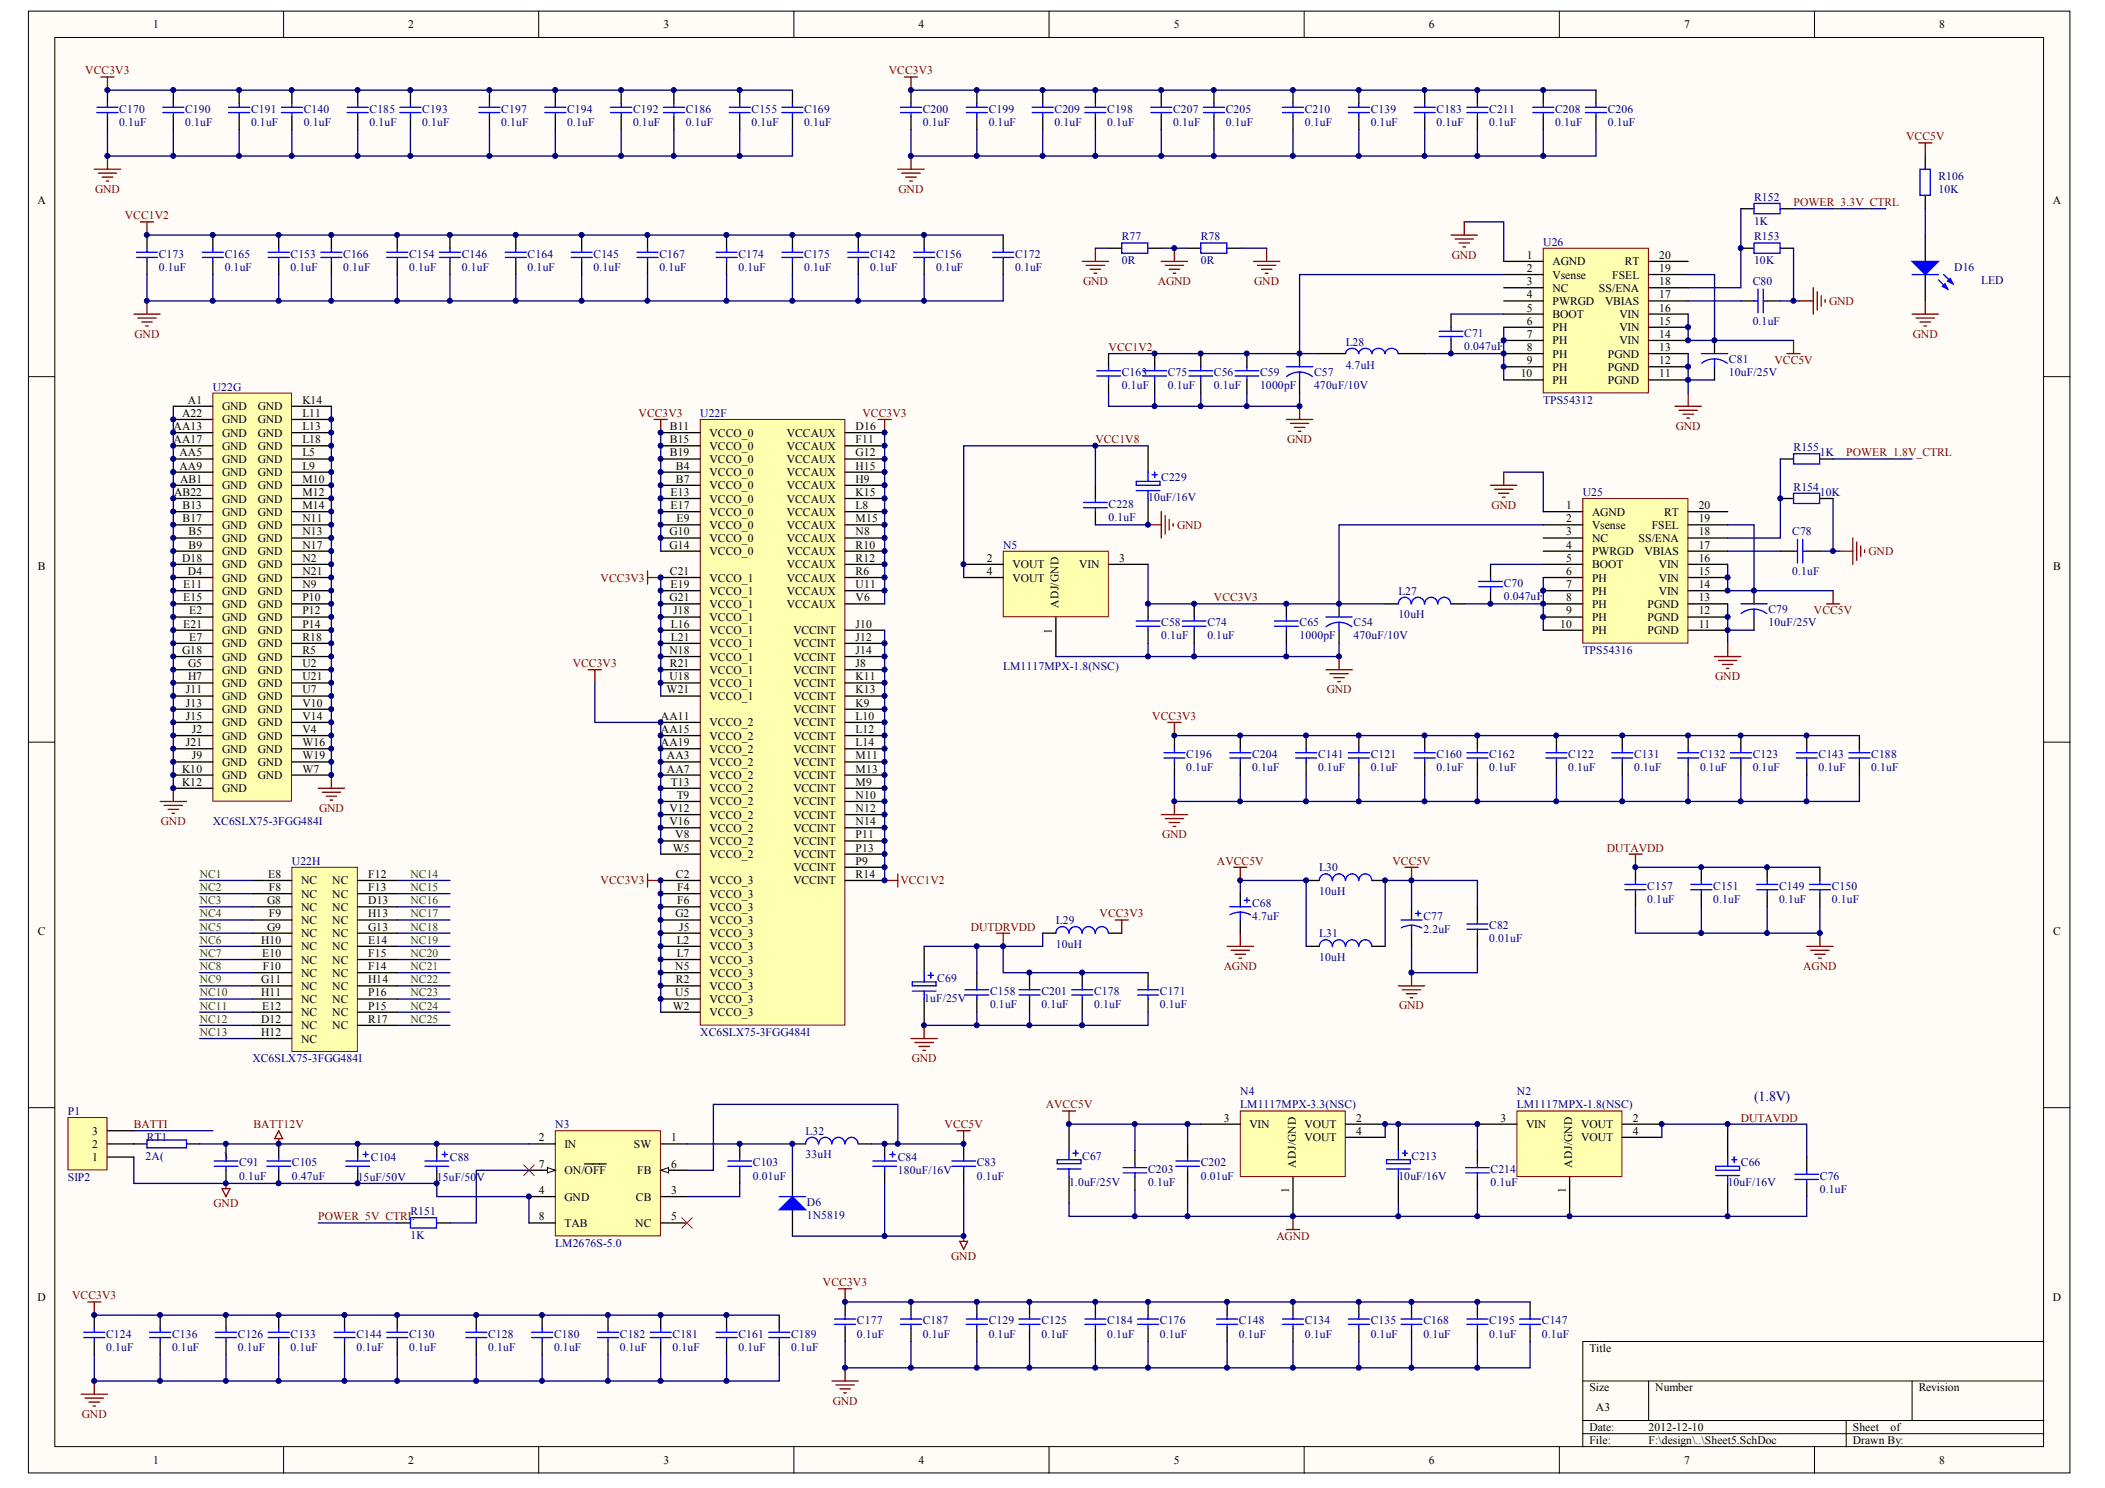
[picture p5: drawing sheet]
<svg xmlns="http://www.w3.org/2000/svg" width="297mm" height="210mm" viewBox="0 0 297 210" stroke-linecap="round" stroke-linejoin="round" font-family="sans-serif">
<defs><g id="words">
<text font-size="2" fill="#000080" x="247.5" y="155.3">(1.8V)</text>
<g font-size="1.6">
<text x="21.6" y="4">1</text>
<text x="57.6" y="4">2</text>
<text x="93.6" y="4">3</text>
<text x="129.6" y="4">4</text>
<text x="165.6" y="4">5</text>
<text x="201.6" y="4">6</text>
<text x="237.6" y="4">7</text>
<text x="273.6" y="4">8</text>
<text x="5.3" y="28.8">A</text>
<text x="289.7" y="28.8">A</text>
<text x="215.4" y="36.5">1</text>
<text x="215.4" y="38.4">2</text>
<text x="215.4" y="40.2">3</text>
<text x="219.1" y="37.4">AGND</text>
<text x="219.1" y="39.3">Vsense</text>
<text x="219.1" y="41.2">NC</text>
<text x="225.6" y="41.2">SS/ENA</text>
<text x="227.5" y="39.3">FSEL</text>
<text x="229.3" y="37.4">RT</text>
<text x="234.1" y="40.2">18</text>
<text x="234.1" y="38.4">19</text>
<text x="234.1" y="36.5">20</text>
<text x="215.4" y="42.1">4</text>
<text x="215.4" y="43.9">5</text>
<text x="215.4" y="45.8">6</text>
<text x="215.4" y="47.7">7</text>
<text x="219.1" y="43">PWRGD</text>
<text x="219.1" y="44.9">BOOT</text>
<text x="219.1" y="46.7">PH</text>
<text x="226.5" y="43">VBIAS</text>
<text x="228.5" y="46.7">VIN</text>
<text x="228.5" y="44.9">VIN</text>
<text x="234.1" y="47.7">14</text>
<text x="234.1" y="45.8">15</text>
<text x="234.1" y="43.9">16</text>
<text x="234.1" y="42.1">17</text>
<text x="214.6" y="53.2">10</text>
<text x="215.4" y="49.5">8</text>
<text x="215.4" y="51.4">9</text>
<text x="219.1" y="48.6">PH</text>
<text x="219.1" y="50.4">PH</text>
<text x="219.1" y="52.3">PH</text>
<text x="226.9" y="52.3">PGND</text>
<text x="226.9" y="50.4">PGND</text>
<text x="228.5" y="48.6">VIN</text>
<text x="234.1" y="53.2">11</text>
<text x="234.1" y="51.4">12</text>
<text x="234.1" y="49.5">13</text>
<text x="25.7" y="58.8">A22</text>
<text x="26.5" y="56.9">A1</text>
<text x="31.3" y="57.9">GND</text>
<text x="31.3" y="59.7">GND</text>
<text x="36.4" y="57.9">GND</text>
<text x="36.4" y="59.7">GND</text>
<text x="42.7" y="56.9">K14</text>
<text x="42.7" y="58.8">L11</text>
<text x="219.1" y="54.2">PH</text>
<text x="226.9" y="54.2">PGND</text>
<text x="24.5" y="60.7">AA13</text>
<text x="24.5" y="62.5">AA17</text>
<text x="25.3" y="64.4">AA5</text>
<text x="31.3" y="61.6">GND</text>
<text x="31.3" y="63.5">GND</text>
<text x="31.3" y="65.3">GND</text>
<text x="36.4" y="61.6">GND</text>
<text x="36.4" y="63.5">GND</text>
<text x="36.4" y="65.3">GND</text>
<text x="42.7" y="60.7">L13</text>
<text x="42.7" y="62.5">L18</text>
<text x="42.7" y="64.4">L5</text>
<text x="94.5" y="60.7">B11</text>
<text x="94.5" y="62.5">B15</text>
<text x="94.5" y="64.4">B19</text>
<text x="100.1" y="61.6">VCCO_0</text>
<text x="100.1" y="63.5">VCCO_0</text>
<text x="100.1" y="65.3">VCCO_0</text>
<text x="111" y="61.6">VCCAUX</text>
<text x="111" y="63.5">VCCAUX</text>
<text x="111" y="65.3">VCCAUX</text>
<text x="120.7" y="60.7">D16</text>
<text x="120.7" y="62.5">F11</text>
<text x="120.7" y="64.4">G12</text>
<text x="24.6" y="70">AB22</text>
<text x="25.3" y="66.2">AA9</text>
<text x="25.4" y="68.1">AB1</text>
<text x="25.8" y="71.8">B13</text>
<text x="31.3" y="67.2">GND</text>
<text x="31.3" y="69">GND</text>
<text x="31.3" y="70.9">GND</text>
<text x="36.4" y="67.2">GND</text>
<text x="36.4" y="69">GND</text>
<text x="36.4" y="70.9">GND</text>
<text x="42.7" y="66.2">L9</text>
<text x="42.7" y="68.1">M10</text>
<text x="42.7" y="70">M12</text>
<text x="42.7" y="71.8">M14</text>
<text x="94.6" y="70">E13</text>
<text x="94.6" y="71.8">E17</text>
<text x="95.4" y="66.2">B4</text>
<text x="95.4" y="68.1">B7</text>
<text x="100.1" y="67.2">VCCO_0</text>
<text x="100.1" y="69">VCCO_0</text>
<text x="100.1" y="70.9">VCCO_0</text>
<text x="111" y="67.2">VCCAUX</text>
<text x="111" y="69">VCCAUX</text>
<text x="111" y="70.9">VCCAUX</text>
<text x="120.7" y="66.2">H15</text>
<text x="120.7" y="68.1">H9</text>
<text x="120.7" y="70">K15</text>
<text x="120.7" y="71.8">L8</text>
<text x="221" y="71.8">1</text>
<text x="239.7" y="71.8">20</text>
<text x="25.8" y="73.7">B17</text>
<text x="26.6" y="75.5">B5</text>
<text x="26.6" y="77.4">B9</text>
<text x="31.3" y="72.7">GND</text>
<text x="31.3" y="74.6">GND</text>
<text x="31.3" y="76.5">GND</text>
<text x="36.4" y="72.7">GND</text>
<text x="36.4" y="74.6">GND</text>
<text x="36.4" y="76.5">GND</text>
<text x="42.7" y="73.7">N11</text>
<text x="42.7" y="75.5">N13</text>
<text x="42.7" y="77.4">N17</text>
<text x="94.5" y="75.5">G10</text>
<text x="94.5" y="77.4">G14</text>
<text x="95.5" y="73.7">E9</text>
<text x="100.1" y="72.7">VCCO_0</text>
<text x="100.1" y="74.6">VCCO_0</text>
<text x="100.1" y="76.5">VCCO_0</text>
<text x="111" y="72.7">VCCAUX</text>
<text x="111" y="74.6">VCCAUX</text>
<text x="111" y="76.5">VCCAUX</text>
<text x="120.7" y="73.7">M15</text>
<text x="120.7" y="75.5">N8</text>
<text x="120.7" y="77.4">R10</text>
<text x="221" y="73.7">2</text>
<text x="221" y="75.5">3</text>
<text x="221" y="77.4">4</text>
<text x="224.6" y="72.7">AGND</text>
<text x="224.6" y="74.6">Vsense</text>
<text x="224.6" y="76.5">NC</text>
<text x="231.2" y="76.5">SS/ENA</text>
<text x="233.1" y="74.6">FSEL</text>
<text x="234.9" y="72.7">RT</text>
<text x="239.7" y="77.4">17</text>
<text x="239.7" y="75.5">18</text>
<text x="239.7" y="73.7">19</text>
<text x="5.3" y="80.4">B</text>
<text x="25.7" y="79.2">D18</text>
<text x="25.9" y="83">E11</text>
<text x="26.5" y="81.1">D4</text>
<text x="31.3" y="78.3">GND</text>
<text x="31.3" y="80.2">GND</text>
<text x="31.3" y="82">GND</text>
<text x="31.3" y="83.9">GND</text>
<text x="36.4" y="78.3">GND</text>
<text x="36.4" y="80.2">GND</text>
<text x="36.4" y="82">GND</text>
<text x="36.4" y="83.9">GND</text>
<text x="42.7" y="79.2">N2</text>
<text x="42.7" y="81.1">N21</text>
<text x="42.7" y="83">N9</text>
<text x="94.5" y="81.1">C21</text>
<text x="94.6" y="83">E19</text>
<text x="100.1" y="78.3">VCCO_0</text>
<text x="100.1" y="82">VCCO_1</text>
<text x="100.1" y="83.9">VCCO_1</text>
<text x="111" y="78.3">VCCAUX</text>
<text x="111" y="80.2">VCCAUX</text>
<text x="111" y="82">VCCAUX</text>
<text x="111" y="83.9">VCCAUX</text>
<text x="120.7" y="79.2">R12</text>
<text x="120.7" y="81.1">R6</text>
<text x="120.7" y="83">U11</text>
<text x="139.2" y="79.2">2</text>
<text x="139.2" y="81.1">4</text>
<text x="142.9" y="80.2">VOUT</text>
<text x="142.9" y="82">VOUT</text>
<text x="152.3" y="80.2">VIN</text>
<text x="157.9" y="79.2">3</text>
<text x="221" y="79.2">5</text>
<text x="221" y="81.1">6</text>
<text x="221" y="83">7</text>
<text x="224.6" y="78.3">PWRGD</text>
<text x="224.6" y="80.2">BOOT</text>
<text x="224.6" y="82">PH</text>
<text x="224.6" y="83.9">PH</text>
<text x="232.1" y="78.3">VBIAS</text>
<text x="234.1" y="83.9">VIN</text>
<text x="234.1" y="82">VIN</text>
<text x="234.1" y="80.2">VIN</text>
<text x="239.7" y="83">14</text>
<text x="239.7" y="81.1">15</text>
<text x="239.7" y="79.2">16</text>
<text x="289.7" y="80.4">B</text>
<text x="25.9" y="84.8">E15</text>
<text x="25.9" y="88.5">E21</text>
<text x="26.7" y="86.7">E2</text>
<text x="31.3" y="85.7">GND</text>
<text x="31.3" y="87.6">GND</text>
<text x="31.3" y="89.5">GND</text>
<text x="36.4" y="85.7">GND</text>
<text x="36.4" y="87.6">GND</text>
<text x="36.4" y="89.5">GND</text>
<text x="42.7" y="84.8">P10</text>
<text x="42.7" y="86.7">P12</text>
<text x="42.7" y="88.5">P14</text>
<text x="94.5" y="84.8">G21</text>
<text x="94.7" y="88.5">L16</text>
<text x="95" y="86.7">J18</text>
<text x="100.1" y="85.7">VCCO_1</text>
<text x="100.1" y="87.6">VCCO_1</text>
<text x="100.1" y="89.5">VCCO_1</text>
<text x="111" y="85.7">VCCAUX</text>
<text x="112" y="89.5">VCCINT</text>
<text x="120.7" y="84.8">V6</text>
<text x="120.7" y="88.5">J10</text>
<text x="148.4" y="89.4" transform="rotate(-90 148.4 89.4)">1</text>
<text x="149.4" y="85.7" transform="rotate(-90 149.4 85.7)">ADJ/GND</text>
<text x="220.2" y="88.5">10</text>
<text x="221" y="84.8">8</text>
<text x="221" y="86.7">9</text>
<text x="224.6" y="85.7">PH</text>
<text x="224.6" y="87.6">PH</text>
<text x="224.6" y="89.5">PH</text>
<text x="232.5" y="89.5">PGND</text>
<text x="232.5" y="87.6">PGND</text>
<text x="232.5" y="85.7">PGND</text>
<text x="239.7" y="88.5">11</text>
<text x="239.7" y="86.7">12</text>
<text x="239.7" y="84.8">13</text>
<text x="25.7" y="92.3">G18</text>
<text x="26.6" y="94.1">G5</text>
<text x="26.6" y="96">H7</text>
<text x="26.7" y="90.4">E7</text>
<text x="31.3" y="91.3">GND</text>
<text x="31.3" y="93.2">GND</text>
<text x="31.3" y="95">GND</text>
<text x="36.4" y="91.3">GND</text>
<text x="36.4" y="93.2">GND</text>
<text x="36.4" y="95">GND</text>
<text x="42.7" y="90.4">R18</text>
<text x="42.7" y="92.3">R5</text>
<text x="42.7" y="94.1">U2</text>
<text x="42.7" y="96">U21</text>
<text x="94.5" y="92.3">N18</text>
<text x="94.5" y="96">U18</text>
<text x="94.5" y="94.1">R21</text>
<text x="94.7" y="90.4">L21</text>
<text x="100.1" y="91.3">VCCO_1</text>
<text x="100.1" y="93.2">VCCO_1</text>
<text x="100.1" y="95">VCCO_1</text>
<text x="112" y="91.3">VCCINT</text>
<text x="112" y="93.2">VCCINT</text>
<text x="112" y="95">VCCINT</text>
<text x="120.7" y="90.4">J12</text>
<text x="120.7" y="92.3">J14</text>
<text x="120.7" y="94.1">J8</text>
<text x="120.7" y="96">K11</text>
<text x="26.2" y="97.8">J11</text>
<text x="26.2" y="99.7">J13</text>
<text x="26.2" y="101.5">J15</text>
<text x="31.3" y="96.9">GND</text>
<text x="31.3" y="98.8">GND</text>
<text x="31.3" y="100.6">GND</text>
<text x="36.4" y="96.9">GND</text>
<text x="36.4" y="98.8">GND</text>
<text x="36.4" y="100.6">GND</text>
<text x="42.7" y="97.8">U7</text>
<text x="42.7" y="99.7">V10</text>
<text x="42.7" y="101.5">V14</text>
<text x="93.3" y="101.5">AA11</text>
<text x="94.1" y="97.8">W21</text>
<text x="100.1" y="96.9">VCCO_1</text>
<text x="100.1" y="98.8">VCCO_1</text>
<text x="112" y="96.9">VCCINT</text>
<text x="112" y="98.8">VCCINT</text>
<text x="112" y="100.6">VCCINT</text>
<text x="120.7" y="97.8">K13</text>
<text x="120.7" y="99.7">K9</text>
<text x="120.7" y="101.5">L10</text>
<text x="26.2" y="105.3">J21</text>
<text x="27.1" y="103.4">J2</text>
<text x="27.1" y="107.1">J9</text>
<text x="31.3" y="102.5">GND</text>
<text x="31.3" y="104.3">GND</text>
<text x="31.3" y="106.2">GND</text>
<text x="36.4" y="102.5">GND</text>
<text x="36.4" y="104.3">GND</text>
<text x="36.4" y="106.2">GND</text>
<text x="42.7" y="103.4">V4</text>
<text x="42.7" y="105.3">W16</text>
<text x="42.7" y="107.1">W19</text>
<text x="93.3" y="103.4">AA15</text>
<text x="93.3" y="105.3">AA19</text>
<text x="94.1" y="107.1">AA3</text>
<text x="100.1" y="102.5">VCCO_2</text>
<text x="100.1" y="104.3">VCCO_2</text>
<text x="100.1" y="106.2">VCCO_2</text>
<text x="112" y="102.5">VCCINT</text>
<text x="112" y="104.3">VCCINT</text>
<text x="112" y="106.2">VCCINT</text>
<text x="120.7" y="103.4">L12</text>
<text x="120.7" y="105.3">L14</text>
<text x="120.7" y="107.1">M11</text>
<text x="25.7" y="109">K10</text>
<text x="25.7" y="110.8">K12</text>
<text x="31.3" y="108">GND</text>
<text x="31.3" y="109.9">GND</text>
<text x="31.3" y="111.8">GND</text>
<text x="36.4" y="108">GND</text>
<text x="36.4" y="109.9">GND</text>
<text x="42.7" y="109">W7</text>
<text x="94.1" y="109">AA7</text>
<text x="94.7" y="110.8">T13</text>
<text x="95.5" y="112.7">T9</text>
<text x="100.1" y="108">VCCO_2</text>
<text x="100.1" y="109.9">VCCO_2</text>
<text x="100.1" y="111.8">VCCO_2</text>
<text x="100.1" y="113.6">VCCO_2</text>
<text x="112" y="108">VCCINT</text>
<text x="112" y="109.9">VCCINT</text>
<text x="112" y="111.8">VCCINT</text>
<text x="112" y="113.6">VCCINT</text>
<text x="120.7" y="109">M13</text>
<text x="120.7" y="110.8">M9</text>
<text x="120.7" y="112.7">N10</text>
<text x="94.5" y="114.5">V12</text>
<text x="94.5" y="116.4">V16</text>
<text x="95.3" y="118.3">V8</text>
<text x="100.1" y="115.5">VCCO_2</text>
<text x="100.1" y="117.3">VCCO_2</text>
<text x="100.1" y="119.2">VCCO_2</text>
<text x="112" y="115.5">VCCINT</text>
<text x="112" y="117.3">VCCINT</text>
<text x="112" y="119.2">VCCINT</text>
<text x="120.7" y="114.5">N12</text>
<text x="120.7" y="116.4">N14</text>
<text x="120.7" y="118.3">P11</text>
<text x="37.8" y="123.8">E8</text>
<text x="37.9" y="125.7">F8</text>
<text x="42.5" y="124.8">NC</text>
<text x="46.9" y="124.8">NC</text>
<text x="52" y="123.8">F12</text>
<text x="52" y="125.7">F13</text>
<text x="94.9" y="120.1">W5</text>
<text x="95.4" y="123.8">C2</text>
<text x="95.6" y="125.7">F4</text>
<text x="100.1" y="121.1">VCCO_2</text>
<text x="100.1" y="124.8">VCCO_3</text>
<text x="112" y="121.1">VCCINT</text>
<text x="112" y="122.9">VCCINT</text>
<text x="112" y="124.8">VCCINT</text>
<text x="120.7" y="120.1">P13</text>
<text x="120.7" y="122">P9</text>
<text x="120.7" y="123.8">R14</text>
<text x="5.3" y="131.9">C</text>
<text x="37.7" y="127.6">G8</text>
<text x="37.7" y="131.3">G9</text>
<text x="37.9" y="129.4">F9</text>
<text x="42.5" y="126.6">NC</text>
<text x="42.5" y="128.5">NC</text>
<text x="42.5" y="130.3">NC</text>
<text x="46.9" y="126.6">NC</text>
<text x="46.9" y="128.5">NC</text>
<text x="46.9" y="130.3">NC</text>
<text x="52" y="127.6">D13</text>
<text x="52" y="129.4">H13</text>
<text x="52" y="131.3">G13</text>
<text x="95.3" y="129.4">G2</text>
<text x="95.6" y="127.6">F6</text>
<text x="95.8" y="131.3">J5</text>
<text x="100.1" y="126.6">VCCO_3</text>
<text x="100.1" y="128.5">VCCO_3</text>
<text x="100.1" y="130.3">VCCO_3</text>
<text x="289.7" y="131.9">C</text>
<text x="36.9" y="133.1">H10</text>
<text x="37" y="135">E10</text>
<text x="37.1" y="136.8">F10</text>
<text x="42.5" y="132.2">NC</text>
<text x="42.5" y="134.1">NC</text>
<text x="42.5" y="135.9">NC</text>
<text x="42.5" y="137.8">NC</text>
<text x="46.9" y="132.2">NC</text>
<text x="46.9" y="134.1">NC</text>
<text x="46.9" y="135.9">NC</text>
<text x="46.9" y="137.8">NC</text>
<text x="52" y="133.1">E14</text>
<text x="52" y="135">F15</text>
<text x="52" y="136.8">F14</text>
<text x="95.3" y="136.8">N5</text>
<text x="95.5" y="133.1">L2</text>
<text x="95.5" y="135">L7</text>
<text x="100.1" y="132.2">VCCO_3</text>
<text x="100.1" y="134.1">VCCO_3</text>
<text x="100.1" y="135.9">VCCO_3</text>
<text x="100.1" y="137.8">VCCO_3</text>
<text x="36.9" y="138.7">G11</text>
<text x="36.9" y="140.6">H11</text>
<text x="37" y="142.4">E12</text>
<text x="42.5" y="139.6">NC</text>
<text x="42.5" y="141.5">NC</text>
<text x="42.5" y="143.3">NC</text>
<text x="46.9" y="139.6">NC</text>
<text x="46.9" y="141.5">NC</text>
<text x="46.9" y="143.3">NC</text>
<text x="52" y="138.7">H14</text>
<text x="52" y="140.6">P16</text>
<text x="52" y="142.4">P15</text>
<text x="94.9" y="142.4">W2</text>
<text x="95.3" y="140.6">U5</text>
<text x="95.4" y="138.7">R2</text>
<text x="100.1" y="139.6">VCCO_3</text>
<text x="100.1" y="141.5">VCCO_3</text>
<text x="100.1" y="143.3">VCCO_3</text>
<text x="36.8" y="144.3">D12</text>
<text x="36.9" y="146.1">H12</text>
<text x="42.5" y="145.2">NC</text>
<text x="42.5" y="147.1">NC</text>
<text x="46.9" y="145.2">NC</text>
<text x="52" y="144.3">R17</text>
<text x="13" y="161.9">2</text>
<text x="13" y="160.1">3</text>
<text x="76" y="161">2</text>
<text x="79.7" y="161.9">IN</text>
<text x="89.4" y="161.9">SW</text>
<text x="94.7" y="161">1</text>
<text x="172.7" y="158.2">3</text>
<text x="176.3" y="159.1">VIN</text>
<text x="184.1" y="159.1">VOUT</text>
<text x="184.1" y="161">VOUT</text>
<text x="191.4" y="158.2">2</text>
<text x="191.4" y="160.1">4</text>
<text x="211.7" y="158.2">3</text>
<text x="215.4" y="159.1">VIN</text>
<text x="223.1" y="159.1">VOUT</text>
<text x="223.1" y="161">VOUT</text>
<text x="230.4" y="158.2">2</text>
<text x="230.4" y="160.1">4</text>
<text x="13" y="163.8">1</text>
<text x="76" y="164.7">7</text>
<text x="79.7" y="165.6">ON/OFF</text>
<text x="89.9" y="165.6">FB</text>
<text x="94.7" y="164.7">6</text>
<text x="182.8" y="164.7" transform="rotate(-90 182.8 164.7)">ADJ/GND</text>
<text x="221.9" y="164.7" transform="rotate(-90 221.9 164.7)">ADJ/GND</text>
<text x="76" y="172.1">8</text>
<text x="76" y="168.4">4</text>
<text x="79.7" y="173.1">TAB</text>
<text x="79.7" y="169.4">GND</text>
<text x="89.6" y="173.1">NC</text>
<text x="89.7" y="169.4">CB</text>
<text x="94.7" y="168.4">3</text>
<text x="94.7" y="172.1">5</text>
<text x="181.9" y="168.3" transform="rotate(-90 181.9 168.3)">1</text>
<text x="220.9" y="168.3" transform="rotate(-90 220.9 168.3)">1</text>
<text x="5.3" y="183.5">D</text>
<text x="289.7" y="183.5">D</text>
<text x="224.3" y="190.7">Title</text>
<text x="224.3" y="196.3">Size</text>
<text x="233.6" y="196.3">Number</text>
<text x="270.7" y="196.3">Revision</text>
<text x="224.3" y="201.8">Date:</text>
<text x="224.3" y="203.7">File:</text>
<text x="225.2" y="199.1">A3</text>
<text x="232.6" y="201.8">2012-12-10</text>
<text x="232.6" y="203.7">F:\design\..\Sheet5.SchDoc</text>
<text x="261.5" y="201.8">Sheet</text>
<text x="261.5" y="203.7">Drawn By:</text>
<text x="266.8" y="201.8">of</text>
<text x="21.6" y="206.5">1</text>
<text x="57.6" y="206.5">2</text>
<text x="93.6" y="206.5">3</text>
<text x="129.6" y="206.5">4</text>
<text x="165.6" y="206.5">5</text>
<text x="201.6" y="206.5">6</text>
<text x="237.6" y="206.5">7</text>
<text x="273.6" y="206.5">8</text>
</g>
<g font-size="1.6" fill="#800000">
<text x="12" y="10.5">VCC3V3</text>
<text x="125.4" y="10.5">VCC3V3</text>
<text x="269" y="19.8">VCC5V</text>
<text x="13.4" y="27.2">GND</text>
<text x="126.8" y="27.2">GND</text>
<text x="253.1" y="29.1">POWER_3.3V_CTRL</text>
<text x="17.6" y="30.9">VCC1V2</text>
<text x="152.8" y="40.2">GND</text>
<text x="163.4" y="40.2">AGND</text>
<text x="177" y="40.2">GND</text>
<text x="204.9" y="36.5">GND</text>
<text x="19" y="47.6">GND</text>
<text x="258.1" y="43">GND</text>
<text x="269.9" y="47.6">GND</text>
<text x="156.4" y="49.5">VCC1V2</text>
<text x="250.4" y="51.3">VCC5V</text>
<text x="90.1" y="58.8">VCC3V3</text>
<text x="121.7" y="58.8">VCC3V3</text>
<text x="154.6" y="62.5">VCC1V8</text>
<text x="181.6" y="62.5">GND</text>
<text x="236.5" y="60.6">GND</text>
<text x="260.5" y="64.4">POWER_1.8V_CTRL</text>
<text x="210.4" y="71.8">GND</text>
<text x="166.1" y="74.6">GND</text>
<text x="84.8" y="82">VCC3V3</text>
<text x="263.7" y="78.3">GND</text>
<text x="171.3" y="84.8">VCC3V3</text>
<text x="256" y="86.6">VCC5V</text>
<text x="80.8" y="94.1">VCC3V3</text>
<text x="242" y="95.9">GND</text>
<text x="162.6" y="101.5">VCC3V3</text>
<text x="187.2" y="97.8">GND</text>
<text x="22.7" y="116.4">GND</text>
<text x="45" y="114.5">GND</text>
<text x="164" y="118.2">GND</text>
<text x="84.8" y="124.8">VCC3V3</text>
<text x="127.1" y="124.8">VCC1V2</text>
<text x="171.7" y="122">AVCC5V</text>
<text x="196.5" y="122">VCC5V</text>
<text x="226.7" y="120.1">DUTAVDD</text>
<text x="137" y="131.3">DUTDRVDD</text>
<text x="155.2" y="129.4">VCC3V3</text>
<text x="172.7" y="136.8">AGND</text>
<text x="254.5" y="136.8">AGND</text>
<text x="197.4" y="142.4">GND</text>
<text x="128.7" y="149.8">GND</text>
<text x="18.9" y="159.1">BATTI</text>
<text x="35.8" y="159.1">BATT12V</text>
<text x="133.3" y="159.1">VCC5V</text>
<text x="147.6" y="156.4">AVCC5V</text>
<text x="245.7" y="158.2">DUTAVDD</text>
<text x="30.1" y="170.3">GND</text>
<text x="44.9" y="172.1">POWER_5V_CTRL</text>
<text x="134.2" y="177.7">GND</text>
<text x="180.1" y="174.9">AGND</text>
<text x="10.2" y="183.3">VCC3V3</text>
<text x="116.1" y="181.4">VCC3V3</text>
<text x="11.6" y="200">GND</text>
<text x="117.5" y="198.1">GND</text>
</g>
<g font-size="1.6" fill="#000080">
<text x="16.8" y="15.9">C170</text>
<text x="16.8" y="17.7">0.1uF</text>
<text x="26.1" y="15.9">C190</text>
<text x="26.1" y="17.7">0.1uF</text>
<text x="35.4" y="15.9">C191</text>
<text x="35.4" y="17.7">0.1uF</text>
<text x="42.9" y="15.9">C140</text>
<text x="42.9" y="17.7">0.1uF</text>
<text x="52.2" y="15.9">C185</text>
<text x="52.2" y="17.7">0.1uF</text>
<text x="59.6" y="15.9">C193</text>
<text x="59.6" y="17.7">0.1uF</text>
<text x="70.7" y="15.9">C197</text>
<text x="70.7" y="17.7">0.1uF</text>
<text x="80" y="15.9">C194</text>
<text x="80" y="17.7">0.1uF</text>
<text x="89.3" y="15.9">C192</text>
<text x="89.3" y="17.7">0.1uF</text>
<text x="96.8" y="15.9">C186</text>
<text x="96.8" y="17.7">0.1uF</text>
<text x="106.1" y="15.9">C155</text>
<text x="106.1" y="17.7">0.1uF</text>
<text x="113.5" y="15.9">C169</text>
<text x="113.5" y="17.7">0.1uF</text>
<text x="130.2" y="15.9">C200</text>
<text x="130.2" y="17.7">0.1uF</text>
<text x="139.5" y="15.9">C199</text>
<text x="139.5" y="17.7">0.1uF</text>
<text x="148.8" y="15.9">C209</text>
<text x="148.8" y="17.7">0.1uF</text>
<text x="156.2" y="15.9">C198</text>
<text x="156.2" y="17.7">0.1uF</text>
<text x="165.5" y="15.9">C207</text>
<text x="165.5" y="17.7">0.1uF</text>
<text x="173" y="15.9">C205</text>
<text x="173" y="17.7">0.1uF</text>
<text x="184.1" y="15.9">C210</text>
<text x="184.1" y="17.7">0.1uF</text>
<text x="193.4" y="15.9">C139</text>
<text x="193.4" y="17.7">0.1uF</text>
<text x="202.7" y="15.9">C183</text>
<text x="202.7" y="17.7">0.1uF</text>
<text x="210.2" y="15.9">C211</text>
<text x="210.2" y="17.7">0.1uF</text>
<text x="219.4" y="15.9">C208</text>
<text x="219.4" y="17.7">0.1uF</text>
<text x="226.9" y="15.9">C206</text>
<text x="226.9" y="17.7">0.1uF</text>
<text x="247.5" y="28.3">R152</text>
<text x="273.5" y="25.4">R106</text>
<text x="273.5" y="27.2">10K</text>
<text x="158.3" y="33.9">R77</text>
<text x="169.4" y="33.9">R78</text>
<text x="217.8" y="34.7">U26</text>
<text x="247.5" y="31.7">1K</text>
<text x="247.5" y="33.9">R153</text>
<text x="22.4" y="36.3">C173</text>
<text x="22.4" y="38.2">0.1uF</text>
<text x="31.7" y="36.3">C165</text>
<text x="31.7" y="38.2">0.1uF</text>
<text x="41" y="36.3">C153</text>
<text x="41" y="38.2">0.1uF</text>
<text x="48.4" y="36.3">C166</text>
<text x="48.4" y="38.2">0.1uF</text>
<text x="57.7" y="36.3">C154</text>
<text x="57.7" y="38.2">0.1uF</text>
<text x="65.2" y="36.3">C146</text>
<text x="65.2" y="38.2">0.1uF</text>
<text x="74.5" y="36.3">C164</text>
<text x="74.5" y="38.2">0.1uF</text>
<text x="83.8" y="36.3">C145</text>
<text x="83.8" y="38.2">0.1uF</text>
<text x="93" y="36.3">C167</text>
<text x="93" y="38.2">0.1uF</text>
<text x="104.2" y="36.3">C174</text>
<text x="104.2" y="38.2">0.1uF</text>
<text x="113.5" y="36.3">C175</text>
<text x="113.5" y="38.2">0.1uF</text>
<text x="122.8" y="36.3">C142</text>
<text x="122.8" y="38.2">0.1uF</text>
<text x="132.1" y="36.3">C156</text>
<text x="132.1" y="38.2">0.1uF</text>
<text x="143.2" y="36.3">C172</text>
<text x="143.2" y="38.2">0.1uF</text>
<text x="158.3" y="37.3">0R</text>
<text x="169.4" y="37.3">0R</text>
<text x="247.3" y="40.2">C80</text>
<text x="247.5" y="37.3">10K</text>
<text x="275.8" y="38.2">D16</text>
<text x="279.6" y="40">LED</text>
<text x="206.6" y="47.5">C71</text>
<text x="247.3" y="45.8">0.1uF</text>
<text x="158.3" y="53">C163</text>
<text x="164.8" y="53">C75</text>
<text x="171.3" y="53">C56</text>
<text x="177.8" y="53">C59</text>
<text x="185.4" y="53">C57</text>
<text x="189.9" y="48.8">L28</text>
<text x="189.9" y="52.1">4.7uH</text>
<text x="206.6" y="49.3">0.047uF</text>
<text x="244" y="51.2">C81</text>
<text x="244" y="53">10uF/25V</text>
<text x="30" y="55.1">U22G</text>
<text x="98.8" y="58.8">U22F</text>
<text x="158.3" y="54.9">0.1uF</text>
<text x="164.8" y="54.9">0.1uF</text>
<text x="171.3" y="54.9">0.1uF</text>
<text x="177.8" y="54.9">1000pF</text>
<text x="185.4" y="54.9">470uF/10V</text>
<text x="217.8" y="56.9">TPS54312</text>
<text x="253.1" y="63.6">R155</text>
<text x="256.8" y="64.4">1K</text>
<text x="156.4" y="71.6">C228</text>
<text x="162" y="70.7">10uF/16V</text>
<text x="163.9" y="67.9">C229</text>
<text x="223.3" y="70">U25</text>
<text x="253.1" y="69.2">R154</text>
<text x="256.8" y="70">10K</text>
<text x="141.6" y="77.4">N5</text>
<text x="156.4" y="73.5">0.1uF</text>
<text x="252.9" y="75.5">C78</text>
<text x="197.3" y="83.9">L27</text>
<text x="212.2" y="82.8">C70</text>
<text x="252.9" y="81.1">0.1uF</text>
<text x="163.9" y="88.4">C58</text>
<text x="170.4" y="88.4">C74</text>
<text x="183.4" y="88.4">C65</text>
<text x="191" y="88.4">C54</text>
<text x="197.3" y="87.2">10uH</text>
<text x="212.2" y="84.6">0.047uF</text>
<text x="249.6" y="86.5">C79</text>
<text x="249.6" y="88.4">10uF/25V</text>
<text x="141.6" y="94.5">LM1117MPX-1.8(NSC)</text>
<text x="163.9" y="90.2">0.1uF</text>
<text x="170.4" y="90.2">0.1uF</text>
<text x="183.4" y="90.2">1000pF</text>
<text x="191" y="90.2">470uF/10V</text>
<text x="223.3" y="92.3">TPS54316</text>
<text x="167.4" y="106.9">C196</text>
<text x="176.7" y="106.9">C204</text>
<text x="186" y="106.9">C141</text>
<text x="193.4" y="106.9">C121</text>
<text x="202.7" y="106.9">C160</text>
<text x="210.2" y="106.9">C162</text>
<text x="221.3" y="106.9">C122</text>
<text x="230.6" y="106.9">C131</text>
<text x="239.9" y="106.9">C132</text>
<text x="247.3" y="106.9">C123</text>
<text x="256.6" y="106.9">C143</text>
<text x="264.1" y="106.9">C188</text>
<text x="167.4" y="108.8">0.1uF</text>
<text x="176.7" y="108.8">0.1uF</text>
<text x="186" y="108.8">0.1uF</text>
<text x="193.4" y="108.8">0.1uF</text>
<text x="202.7" y="108.8">0.1uF</text>
<text x="210.2" y="108.8">0.1uF</text>
<text x="221.3" y="108.8">0.1uF</text>
<text x="230.6" y="108.8">0.1uF</text>
<text x="239.9" y="108.8">0.1uF</text>
<text x="247.3" y="108.8">0.1uF</text>
<text x="256.6" y="108.8">0.1uF</text>
<text x="264.1" y="108.8">0.1uF</text>
<text x="30" y="116.4">XC6SLX75-3FGG484I</text>
<text x="41.2" y="122">U22H</text>
<text x="186.2" y="122.9">L30</text>
<text x="232.5" y="125.5">C157</text>
<text x="241.8" y="125.5">C151</text>
<text x="251" y="125.5">C149</text>
<text x="258.5" y="125.5">C150</text>
<text x="149" y="130.3">L29</text>
<text x="176.7" y="127.9">C68</text>
<text x="176.7" y="129.8">4.7uF</text>
<text x="186.2" y="126.3">10uH</text>
<text x="200.9" y="129.8">C77</text>
<text x="200.9" y="131.6">2.2uF</text>
<text x="210.2" y="131.1">C82</text>
<text x="232.5" y="127.4">0.1uF</text>
<text x="241.8" y="127.4">0.1uF</text>
<text x="251" y="127.4">0.1uF</text>
<text x="258.5" y="127.4">0.1uF</text>
<text x="149" y="133.7">10uH</text>
<text x="186.2" y="132.2">L31</text>
<text x="186.2" y="135.5">10uH</text>
<text x="210.2" y="132.9">0.01uF</text>
<text x="130.4" y="141.3">1uF/25V</text>
<text x="132.3" y="138.5">C69</text>
<text x="139.7" y="140.4">C158</text>
<text x="139.7" y="142.2">0.1uF</text>
<text x="147" y="140.4">C201</text>
<text x="147" y="142.2">0.1uF</text>
<text x="154.4" y="140.4">C178</text>
<text x="154.4" y="142.2">0.1uF</text>
<text x="163.7" y="140.4">C171</text>
<text x="163.7" y="142.2">0.1uF</text>
<text x="35.6" y="149.9">XC6SLX75-3FGG484I</text>
<text x="98.8" y="146.1">XC6SLX75-3FGG484I</text>
<text x="175" y="154.5">N4</text>
<text x="214.1" y="154.5">N2</text>
<text x="9.6" y="157.3">P1</text>
<text x="20.7" y="161">RT1</text>
<text x="78.4" y="159.1">N3</text>
<text x="113.7" y="160.1">L32</text>
<text x="175" y="156.4">LM1117MPX-3.3(NSC)</text>
<text x="214.1" y="156.4">LM1117MPX-1.8(NSC)</text>
<text x="9.6" y="166.6">SIP2</text>
<text x="20.6" y="163.6">2A(</text>
<text x="31.6" y="163.6">)</text>
<text x="33.8" y="164.5">C91</text>
<text x="33.8" y="166.4">0.1uF</text>
<text x="41.2" y="164.5">C105</text>
<text x="41.2" y="166.4">0.47uF</text>
<text x="50.5" y="166.6">15uF/50V</text>
<text x="52.3" y="163.8">C104</text>
<text x="61.6" y="166.6">15uF/50</text>
<text x="63.5" y="163.8">C88</text>
<text x="67.2" y="166.6">V</text>
<text x="106.2" y="164.5">C103</text>
<text x="106.2" y="166.4">0.01uF</text>
<text x="113.7" y="163.4">33uH</text>
<text x="126.7" y="163.8">C84</text>
<text x="126.7" y="165.6">180uF/16V</text>
<text x="137.8" y="164.5">C83</text>
<text x="137.8" y="166.4">0.1uF</text>
<text x="150.9" y="167.3">1.0uF/25V</text>
<text x="152.7" y="163.6">C67</text>
<text x="162" y="165.5">C203</text>
<text x="162" y="167.3">0.1uF</text>
<text x="169.4" y="164.5">C202</text>
<text x="169.4" y="166.4">0.01uF</text>
<text x="197.3" y="166.4">10uF/16V</text>
<text x="199.2" y="163.6">C213</text>
<text x="210.3" y="165.5">C214</text>
<text x="210.3" y="167.3">0.1uF</text>
<text x="243.8" y="167.3">10uF/16V</text>
<text x="245.7" y="164.5">C66</text>
<text x="256.8" y="166.4">C76</text>
<text x="57.9" y="171.4">R151</text>
<text x="113.9" y="170.1">D6</text>
<text x="113.9" y="172">1N5819</text>
<text x="256.8" y="168.2">0.1uF</text>
<text x="57.9" y="174.8">1K</text>
<text x="78.4" y="175.9">LM2676S-5.0</text>
<text x="15" y="188.7">C124</text>
<text x="15" y="190.5">0.1uF</text>
<text x="24.3" y="188.7">C136</text>
<text x="24.3" y="190.5">0.1uF</text>
<text x="33.6" y="188.7">C126</text>
<text x="33.6" y="190.5">0.1uF</text>
<text x="41" y="188.7">C133</text>
<text x="41" y="190.5">0.1uF</text>
<text x="50.3" y="188.7">C144</text>
<text x="50.3" y="190.5">0.1uF</text>
<text x="57.7" y="188.7">C130</text>
<text x="57.7" y="190.5">0.1uF</text>
<text x="68.9" y="188.7">C128</text>
<text x="68.9" y="190.5">0.1uF</text>
<text x="78.2" y="188.7">C180</text>
<text x="78.2" y="190.5">0.1uF</text>
<text x="87.5" y="188.7">C182</text>
<text x="87.5" y="190.5">0.1uF</text>
<text x="94.9" y="188.7">C181</text>
<text x="94.9" y="190.5">0.1uF</text>
<text x="104.2" y="188.7">C161</text>
<text x="104.2" y="190.5">0.1uF</text>
<text x="111.6" y="188.7">C189</text>
<text x="111.6" y="190.5">0.1uF</text>
<text x="120.9" y="186.8">C177</text>
<text x="120.9" y="188.7">0.1uF</text>
<text x="130.2" y="186.8">C187</text>
<text x="130.2" y="188.7">0.1uF</text>
<text x="139.5" y="186.8">C129</text>
<text x="139.5" y="188.7">0.1uF</text>
<text x="147" y="186.8">C125</text>
<text x="147" y="188.7">0.1uF</text>
<text x="156.2" y="186.8">C184</text>
<text x="156.2" y="188.7">0.1uF</text>
<text x="163.7" y="186.8">C176</text>
<text x="163.7" y="188.7">0.1uF</text>
<text x="174.8" y="186.8">C148</text>
<text x="174.8" y="188.7">0.1uF</text>
<text x="184.1" y="186.8">C134</text>
<text x="184.1" y="188.7">0.1uF</text>
<text x="193.4" y="186.8">C135</text>
<text x="193.4" y="188.7">0.1uF</text>
<text x="200.9" y="186.8">C168</text>
<text x="200.9" y="188.7">0.1uF</text>
<text x="210.2" y="186.8">C195</text>
<text x="210.2" y="188.7">0.1uF</text>
<text x="217.6" y="186.8">C147</text>
<text x="217.6" y="188.7">0.1uF</text>
</g>
<g font-size="1.6" fill="#008000">
<text x="28.2" y="123.8">NC1</text>
<text x="28.2" y="125.7">NC2</text>
<text x="57.9" y="123.8">NC14</text>
<text x="57.9" y="125.7">NC15</text>
<text x="28.2" y="127.6">NC3</text>
<text x="28.2" y="129.4">NC4</text>
<text x="28.2" y="131.3">NC5</text>
<text x="57.9" y="127.6">NC16</text>
<text x="57.9" y="129.4">NC17</text>
<text x="57.9" y="131.3">NC18</text>
<text x="28.2" y="133.1">NC6</text>
<text x="28.2" y="135">NC7</text>
<text x="28.2" y="136.8">NC8</text>
<text x="57.9" y="133.1">NC19</text>
<text x="57.9" y="135">NC20</text>
<text x="57.9" y="136.8">NC21</text>
<text x="28.2" y="138.7">NC9</text>
<text x="28.2" y="140.6">NC10</text>
<text x="28.2" y="142.4">NC11</text>
<text x="57.9" y="138.7">NC22</text>
<text x="57.9" y="140.6">NC23</text>
<text x="57.9" y="142.4">NC24</text>
<text x="28.2" y="144.3">NC12</text>
<text x="28.2" y="146.1">NC13</text>
<text x="57.9" y="144.3">NC25</text>
</g>
</g></defs>
<g fill="#fffcf8" stroke="#000" stroke-width=".14">
<path d="M4 1.6h288.1v206.2h-288.1z"/>
<path d="M7.7 5.3h280.7v198.8h-280.7z"/>
</g>
<g fill="none" stroke="#000" stroke-width=".14">
<path d="M40 1.6v3.7M76 1.6v3.7M112 1.6v3.7M148 1.6v3.7M184 1.6v3.7M220 1.6v3.7M256 1.6v3.7M4 53.1h3.7M288.4 53.1h3.7M4 104.7h3.7M288.4 104.7h3.7M4 156.3h3.7"/>
<path d="M288.4 156.3h3.7M223.3 194.8h65.1M232.6 194.8v5.6M269.8 194.8v5.6M288.4 189.2h-65.1v14.9M40 204.1v3.7M76 204.1v3.7M112 204.1v3.7M148 204.1v3.7M184 204.1v3.7M220 204.1v3.7M223.3 200.4h65.1"/>
<path d="M223.3 202.2h65.1M256 204.1v3.7M260.5 200.4v3.7"/>
</g>
<path d="M22.6 113.1h3.7M23.2 113.6h2.6M23.7 114.2h1.5M24.3 114.7h.3M24.5 111.2v1.9M44.9 111.2h3.7M45.5 111.8h2.6M46 112.3h1.5M46.6 112.9h.3M46.8 109.3v1.9" fill="none" stroke="#800000" stroke-width=".19"/>
<path d="M217.8 35h14.8v20.4h-14.8z" fill="#ffffb0" stroke="#800000" stroke-width=".14"/>
<g fill="none" stroke="#000" stroke-width=".19">
<path d="M15.2 12.7v1.9M15.2 16.4v1.9M24.5 12.7v1.9M24.5 16.4v1.9M33.8 12.7v1.9M33.8 16.4v1.9M41.2 12.7v1.9M41.2 16.4v1.9M50.5 12.7v1.9M50.5 16.4v1.9M57.9 12.7v1.9M57.9 16.4v1.9"/>
<path d="M69.1 12.7v1.9M69.1 16.4v1.9M78.4 12.7v1.9M78.4 16.4v1.9M87.7 12.7v1.9M87.7 16.4v1.9M95.1 12.7v1.9M95.1 16.4v1.9M104.4 12.7v1.9M104.4 16.4v1.9M111.8 12.7v1.9M111.8 16.4v1.9"/>
<path d="M20.7 33.2v1.8M20.7 36.9v1.8M30 33.2v1.8M30 36.9v1.8M39.3 33.2v1.8M39.3 36.9v1.8M46.8 33.2v1.8M46.8 36.9v1.8M56.1 33.2v1.8M56.1 36.9v1.8M63.5 33.2v1.8M63.5 36.9v1.8"/>
<path d="M212.2 36.9h5.6M212.2 38.7h5.6M232.6 36.9h5.6M232.6 38.7h5.6M156.4 49.9v1.8M156.4 53.6v1.9M162.9 49.9v1.8M162.9 53.6v1.9M169.4 49.9v1.8M169.4 53.6v1.9M175.9 49.9v1.8M175.9 53.6v1.9"/>
<path d="M183.4 49.9v1.8M183.4 53.6v1.9M186.2 49.9h3.7M197.3 49.9h3.7M204.8 44.3v1.9M204.8 48v1.9M212.2 40.6h5.6M212.2 42.4h5.6M212.2 44.3h5.6M212.2 46.2h5.6M212.2 48h5.6M212.2 49.9h5.6"/>
<path d="M212.2 51.7h5.6M212.2 53.6h5.6M232.6 40.6h5.6M232.6 42.4h5.6M232.6 44.3h5.6M232.6 46.2h5.6M232.6 48h5.6M232.6 49.9h5.6M232.6 51.7h5.6M232.6 53.6h5.6M241.9 48v1.9M241.9 51.7v1.9"/>
<path d="M245.7 42.4h1.8M249.4 42.4h1.8M210.3 79.6v1.9M251.2 77.8h1.9M254.9 77.8h1.9M162 85.2v1.8M162 88.9v1.9M168.5 85.2v1.8M168.5 88.9v1.9M181.5 85.2v1.8M181.5 88.9v1.9M189 85.2v1.8"/>
<path d="M189 88.9v1.9M210.3 83.3v1.9M247.5 83.3v1.9M247.5 87v1.9M165.7 103.8v1.8M165.7 107.5v1.8M175 103.8v1.8M175 107.5v1.8M184.3 103.8v1.8M184.3 107.5v1.8M191.7 103.8v1.8M191.7 107.5v1.8"/>
<path d="M201 103.8v1.8M201 107.5v1.8M208.5 103.8v1.8M208.5 107.5v1.8M219.6 103.8v1.8M219.6 107.5v1.8M228.9 103.8v1.8M228.9 107.5v1.8M238.2 103.8v1.8M238.2 107.5v1.8M245.7 103.8v1.8M245.7 107.5v1.8"/>
<path d="M254.9 103.8v1.8M254.9 107.5v1.8M262.4 103.8v1.8M262.4 107.5v1.8"/>
</g>
<g fill="none" stroke="#000080" stroke-width=".19">
<path d="M15.2 12.7h96.6M24.5 18.3v3.7M33.8 18.3v3.7M41.2 18.3v3.7M50.5 18.3v3.7M57.9 18.3v3.7M69.1 18.3v3.7M78.4 18.3v3.7M87.7 18.3v3.7M95.1 18.3v3.7M104.4 18.3v3.7M30 38.7v3.7"/>
<path d="M39.3 38.7v3.7M46.8 38.7v3.7M56.1 38.7v3.7M206.6 31.3h5.6v5.6M212.2 38.7h-28.8v11.2M238.2 38.7h3.7v9.3M156.4 49.9h29.8M162.9 55.5v1.8M169.4 55.5v1.8M175.9 55.5v1.8M201 49.9h11.2M204.8 44.3h7.4"/>
<path d="M212.2 46.2v7.4M238.2 42.4h7.5M238.2 49.9v5.6M238.2 53.6h3.7M251.2 42.4h2.8M210.3 79.6h7.5M212.2 66.6h5.6v5.6M217.8 74h-28.8v11.2M243.8 74h3.7v9.3M243.8 77.8h7.4M256.8 77.8h2.8M168.5 90.8v1.8"/>
<path d="M181.5 90.8v1.8M206.6 85.2h11.2M217.8 81.5v7.4M243.8 85.2v5.6M243.8 88.9h3.7M165.7 103.8h96.7M175 109.3v3.8M184.3 109.3v3.8M191.7 109.3v3.8M201 109.3v3.8M208.5 109.3v3.8M219.6 109.3v3.8"/>
<path d="M228.9 109.3v3.8M238.2 109.3v3.8M245.7 109.3v3.8M254.9 109.3v3.8"/>
</g>
<g fill="none" stroke="#00f" stroke-width=".19">
<path d="M13.7 15.1h3M13.7 15.9h3M15.2 14.6v.5M15.2 15.9v.5M23 15.1h2.9M23 15.9h2.9M24.5 14.6v.5M24.5 15.9v.5M32.3 15.1h2.9M32.3 15.9h2.9M33.8 14.6v.5M33.8 15.9v.5"/>
<path d="M39.7 15.1h3M39.7 15.9h3M41.2 14.6v.5M41.2 15.9v.5M49 15.1h3M49 15.9h3M50.5 14.6v.5M50.5 15.9v.5M56.4 15.1h3M56.4 15.9h3M57.9 14.6v.5M57.9 15.9v.5"/>
<path d="M67.6 15.1h3M67.6 15.9h3M69.1 14.6v.5M69.1 15.9v.5M76.9 15.1h2.9M76.9 15.9h2.9M78.4 14.6v.5M78.4 15.9v.5M86.2 15.1h2.9M86.2 15.9h2.9M87.7 14.6v.5M87.7 15.9v.5"/>
<path d="M93.6 15.1h3M93.6 15.9h3M95.1 14.6v.5M95.1 15.9v.5M102.9 15.1h3M102.9 15.9h3M104.4 14.6v.5M104.4 15.9v.5M110.3 15.1h3M110.3 15.9h3M111.8 14.6v.5M111.8 15.9v.5"/>
<path d="M19.3 35.6h2.9M19.3 36.3h2.9M20.7 35v.6M20.7 36.3v.6M28.5 35.6h3M28.5 36.3h3M30 35v.6M30 36.3v.6M37.8 35.6h3M37.8 36.3h3M39.3 35v.6M39.3 36.3v.6"/>
<path d="M45.3 35.6h3M45.3 36.3h3M46.8 35v.6M46.8 36.3v.6M54.6 35.6h2.9M54.6 36.3h2.9M56.1 35v.6M56.1 36.3v.6M62 35.6h3M62 36.3h3M63.5 35v.6M63.5 36.3v.6"/>
<path d="M154.8 52.3h3.3M154.8 53h3.3M156.4 51.7v.6M156.4 53v.6M161.3 52.3h3.3M161.3 53h3.3M162.9 51.7v.6M162.9 53v.6M167.8 52.3h3.3M167.8 53h3.3M169.4 51.7v.6M169.4 53v.6"/>
<path d="M174.3 52.3h3.3M174.3 53h3.3M175.9 51.7v.6M175.9 53v.6M181.5 51.7h3.7M183.4 52.5l.8 .1 1 .5M183.4 52.5l-.8 .1-1 .5M183.4 52.5v1.1M191.7 49.9a.93 .93 0 0 0-.9-.8 .93 .93 0 0 0-.9 .8M193.6 49.9a.93 .93 0 0 0-.9-.8 .93 .93 0 0 0-1 .8M195.4 49.9a.92 .92 0 0 0-.9-.8 .92 .92 0 0 0-.9 .8M197.3 49.9a.93 .93 0 0 0-.9-.8 .93 .93 0 0 0-.9 .8"/>
<path d="M203.1 46.7h3.3M203.1 47.5h3.3M204.8 46.2v.5M204.8 47.5v.5M240.1 49.9h3.7M241.9 50.6l1.2 .3 .6 .4M241.9 50.6l-1.1 .2-.7 .4M241.9 50.6v1.1M247.5 42.4h.6M248.1 40.8v3.3M248.8 42.4h.6M248.8 40.8v3.3"/>
<path d="M253.1 77.8h.5M253.6 76.1v3.3M254.4 77.8h.5M254.4 76.1v3.3M160.3 87.6h3.4M160.3 88.3h3.4M162 87v.6M162 88.3v.6M166.8 87.6h3.4M166.8 88.3h3.4M168.5 87v.6M168.5 88.3v.6"/>
<path d="M179.9 87.6h3.3M179.9 88.3h3.3M181.5 87v.6M181.5 88.3v.6M187.1 87h3.7M189 87.8l1.1 .2 .7 .4M189 87.8l-1.2 .2-.7 .4M189 87.8v1.1M208.7 82h3.3M208.7 82.8h3.3M210.3 81.5v.5M210.3 82.8v.5"/>
<path d="M245.7 85.2h3.7M247.5 85.9l1.1 .3 .7 .4M247.5 85.9l-.8 .1-1 .5M247.5 85.9v1.1M164.2 106.2h3M164.2 106.9h3M165.7 105.6v.6M165.7 106.9v.6M173.5 106.2h3M173.5 106.9h3M175 105.6v.6M175 106.9v.6"/>
<path d="M182.8 106.2h3M182.8 106.9h3M184.3 105.6v.6M184.3 106.9v.6M190.3 106.2h2.9M190.3 106.9h2.9M191.7 105.6v.6M191.7 106.9v.6M199.6 106.2h2.9M199.6 106.9h2.9M201 105.6v.6M201 106.9v.6"/>
<path d="M207 106.2h3M207 106.9h3M208.5 105.6v.6M208.5 106.9v.6M218.1 106.2h3M218.1 106.9h3M219.6 105.6v.6M219.6 106.9v.6M227.4 106.2h3M227.4 106.9h3M228.9 105.6v.6M228.9 106.9v.6"/>
<path d="M236.7 106.2h3M236.7 106.9h3M238.2 105.6v.6M238.2 106.9v.6M244.2 106.2h2.9M244.2 106.9h2.9M245.7 105.6v.6M245.7 106.9v.6M253.5 106.2h2.9M253.5 106.9h2.9M254.9 105.6v.6M254.9 106.9v.6"/>
<path d="M260.9 106.2h3M260.9 106.9h3M262.4 105.6v.6M262.4 106.9v.6"/>
</g>
<g fill="none" stroke="#800000" stroke-width=".19">
<path d="M14.2 10.9h1.9M15.2 10.9v1.8M13.3 23.9h3.7M13.9 24.4h2.6M14.4 25h1.5M15 25.5h.3M15.2 22v1.9M19.8 31.3h1.9M20.7 31.3v1.9M204.8 33.2h3.7M205.3 33.7h2.6M205.9 34.3h1.5"/>
<path d="M206.4 34.8h.4M206.6 31.3v1.9M18.9 44.3h3.7M19.4 44.9h2.6M20 45.4h1.5M20.6 46h.3M20.7 42.4v1.9M92.3 59.2h1.9M93.2 59.2v1.8M123.9 59.2h1.9M124.8 59.2v1.8M181.5 59.2h3.7"/>
<path d="M182.1 59.7h2.6M183.4 57.3v1.9M236.4 57.3h3.7M236.9 57.9h2.6M237.5 58.4h1.5M238 59h.4M238.2 55.5v1.8M252.2 49.9h1.8M253.1 48v1.9M254 42.4h1.9M255.9 40.6v3.7M256.4 41.1v2.6"/>
<path d="M257 41.7v1.5M257.6 42.3v.3M182.6 60.3h1.5M183.2 60.8h.4M210.3 68.5h3.8M210.9 69h2.6M211.5 69.6h1.4M212 70.1h.4M212.2 66.6v1.9M259.6 77.8h1.9M261.5 75.9v3.7M262 76.5v2.6"/>
<path d="M262.6 77v1.5M263.1 77.6v.3M83 94.5h1.9M83.9 94.5v1.8M91.4 80.5v1.9M91.4 81.5h1.8M187.1 94.5h3.7M187.7 95h2.6M188.2 95.6h1.5M188.8 96.1h.3M189 92.6v1.9M241.9 92.6h3.8"/>
<path d="M242.5 93.2h2.6M243.1 93.7h1.4M243.6 94.3h.4M243.8 90.8v1.8M257.7 85.2h1.9M258.7 83.3v1.9M163.9 114.9h3.7M164.4 115.5h2.6M164.8 101.9h1.9M165 116h1.5M165.5 116.6h.4M165.7 101.9v1.9"/>
<path d="M165.7 113.1v1.8M91.4 124.2h1.8M91.4 123.3v1.8M124.8 124.2h1.9M126.7 123.3v1.8"/>
</g>
<path d="M98.8 59.2h20.4v85.4h-20.4z" fill="#ffffb0" stroke="#800000" stroke-width=".14"/>
<g fill="none" stroke="#000" stroke-width=".19">
<path d="M93.2 61h5.6M93.2 62.9h5.6M93.2 64.7h5.6M93.2 66.6h5.6M93.2 68.5h5.6M93.2 70.3h5.6M93.2 72.2h5.6M93.2 74h5.6M93.2 75.9h5.6M93.2 77.8h5.6M119.3 61h5.5M119.3 62.9h5.5"/>
<path d="M119.3 64.7h5.5M119.3 66.6h5.5M119.3 68.5h5.5M119.3 70.3h5.5M119.3 72.2h5.5M119.3 74h5.5M119.3 75.9h5.5M119.3 77.8h5.5M119.3 79.6h5.5M93.2 81.5h5.6M93.2 83.3h5.6M93.2 85.2h5.6"/>
<path d="M93.2 88.9h5.6M93.2 90.8h5.6M93.2 92.6h5.6M93.2 94.5h5.6M93.2 96.3h5.6M93.2 98.2h5.6M93.2 87h5.6M119.3 81.5h5.5M119.3 83.3h5.5M119.3 85.2h5.5M119.3 88.9h5.5M119.3 90.8h5.5"/>
<path d="M119.3 92.6h5.5M119.3 94.5h5.5M119.3 96.3h5.5M119.3 98.2h5.5M93.2 101.9h5.6M93.2 103.8h5.6M93.2 105.6h5.6M93.2 107.5h5.6M93.2 109.3h5.6M93.2 111.2h5.6M93.2 113.1h5.6M93.2 114.9h5.6"/>
<path d="M93.2 116.8h5.6M93.2 118.6h5.6M119.3 100h5.5M119.3 101.9h5.5M119.3 103.8h5.5M119.3 105.6h5.5M119.3 107.5h5.5M119.3 109.3h5.5M119.3 111.2h5.5M119.3 113.1h5.5M119.3 114.9h5.5M119.3 116.8h5.5"/>
<path d="M119.3 118.6h5.5M93.2 120.5h5.6M93.2 124.2h5.6M93.2 126.1h5.6M93.2 127.9h5.6M93.2 129.8h5.6M93.2 131.6h5.6M93.2 133.5h5.6M93.2 135.4h5.6M93.2 137.2h5.6M93.2 139.1h5.6M119.3 120.5h5.5"/>
<path d="M119.3 122.3h5.5M119.3 124.2h5.5M93.2 140.9h5.6M93.2 142.8h5.6"/>
</g>
<path d="M30 55.5h11.1v57.5h-11.1z" fill="#ffffb0" stroke="#800000" stroke-width=".14"/>
<g fill="none" stroke="#000" stroke-width=".19">
<path d="M24.5 57.3h5.5M24.5 59.2h5.5M41.2 57.3h5.6M41.2 59.2h5.6M24.5 61h5.5M24.5 62.9h5.5M24.5 64.7h5.5M24.5 66.6h5.5M24.5 68.5h5.5M24.5 70.3h5.5M24.5 72.2h5.5M24.5 74h5.5"/>
<path d="M24.5 75.9h5.5M24.5 77.8h5.5M24.5 79.6h5.5M41.2 61h5.6M41.2 62.9h5.6M41.2 64.7h5.6M41.2 66.6h5.6M41.2 68.5h5.6M41.2 70.3h5.6M41.2 72.2h5.6M41.2 74h5.6M41.2 75.9h5.6"/>
<path d="M41.2 77.8h5.6M41.2 79.6h5.6M24.5 81.5h5.5M24.5 83.3h5.5M24.5 85.2h5.5M24.5 87h5.5M24.5 88.9h5.5M24.5 90.8h5.5M24.5 92.6h5.5M24.5 94.5h5.5M24.5 96.3h5.5M24.5 98.2h5.5"/>
<path d="M41.2 81.5h5.6M41.2 83.3h5.6M41.2 85.2h5.6M41.2 87h5.6M41.2 88.9h5.6M41.2 90.8h5.6M41.2 92.6h5.6M41.2 94.5h5.6M41.2 96.3h5.6M41.2 98.2h5.6M24.5 100h5.5M24.5 101.9h5.5"/>
<path d="M24.5 103.8h5.5M24.5 105.6h5.5M24.5 107.5h5.5M24.5 109.3h5.5M24.5 111.2h5.5M41.2 100h5.6M41.2 101.9h5.6M41.2 103.8h5.6M41.2 105.6h5.6M41.2 107.5h5.6M41.2 109.3h5.6"/>
</g>
<path d="M24.5 57.3v53.9M46.8 57.3v52M93.2 61v16.8M124.8 61v24.2M93.2 81.5v16.7M124.8 88.9v35.3M93.2 124.2v18.6" fill="none" stroke="#000080" stroke-width=".19"/>
<path d="M41.2 122.3h9.2v26h-9.2z" fill="#ffffb0" stroke="#800000" stroke-width=".14"/>
<g fill="none" stroke="#000" stroke-width=".19">
<path d="M271.7 22v1.9M271.7 27.6v1.8M271.7 33.2v3.7M271.7 38.7v3.7M35.6 124.2h5.6M35.6 126.1h5.6M35.6 127.9h5.6M35.6 129.8h5.6M35.6 131.6h5.6M35.6 133.5h5.6M35.6 135.4h5.6M35.6 137.2h5.6"/>
<path d="M35.6 139.1h5.6M50.5 124.2h5.6M50.5 126.1h5.6M50.5 127.9h5.6M50.5 129.8h5.6M50.5 131.6h5.6M50.5 133.5h5.6M50.5 135.4h5.6M50.5 137.2h5.6M50.5 139.1h5.6M175 126.1v1.8M175 129.8v1.8"/>
<path d="M199.2 127.9v1.9M199.2 131.6v1.9M208.5 127.9v1.9M208.5 131.6v1.9M35.6 140.9h5.6M35.6 142.8h5.6M35.6 144.6h5.6M35.6 146.5h5.6M50.5 140.9h5.6M50.5 142.8h5.6M50.5 144.6h5.6M150.9 158.6v3.7"/>
<path d="M243.8 159.5v3.7M150.9 166v3.7M167.6 161.4v1.8M167.6 165.1v1.8M243.8 166.9v3.8M254.9 163.2v1.9M254.9 166.9v1.9"/>
</g>
<g fill="none" stroke="#00f" stroke-width=".19">
<path d="M269.8 38.7h3.7M270.9 23.9h1.5v3.6h-1.5zM273.5 39.5l1.3 1.3M274.3 38.7l1.3 1.3M173.5 127.9h3M175 128.7l.8 .1 .7 .3M175 128.7l-.7 .1-.7 .2M175 128.7v1.1M175.6 127h.7M175.9 126.6v.8M197.7 129.8h3M199.2 130.5l.7 .1 .7 .3"/>
<path d="M199.2 130.5l-.8 .1-.7 .3M199.2 130.5v1.1M199.7 128.8h.8M200.1 128.5v.7M207 131.1h3M207 130.3h3M208.5 129.8v.5M208.5 131.1v.5M149.2 163.6h3.3v.6h-3.3zM149.2 164.9h3.3M150.9 162.3v1.3M150.9 164.9v1.1"/>
<path d="M151.4 162.7h.8M151.8 162.3v.7M165.9 164.5h3.4M165.9 163.8h3.4M167.6 163.2v.6M167.6 164.5v.6M242.1 164.5h3.4v.6h-3.4zM242.1 165.8h3.4M243.8 163.2v1.3M243.8 165.8v1.1M244.4 163.6h.7M244.7 163.2v.8"/>
<path d="M253.3 166.4h3.3M253.3 165.6h3.3M254.9 165.1v.5M254.9 166.4v.5"/>
</g>
<g fill="#00f" stroke="#00f" stroke-width=".19">
<path d="M269.8 36.9h3.7l-1.8 1.8z"/>
<path d="M274.1 40.4l.4-.4 .3 .8z"/>
<path d="M274.8 39.7l.4-.4 .4 .7z"/>
</g>
<path d="M271.7 29.4v3.8M167.6 158.6v2.8M167.6 166.9v4.7" fill="none" stroke="#000080" stroke-width=".19"/>
<g fill="none" stroke="#800000" stroke-width=".19">
<path d="M176.9 36.9h3.7M177.4 37.4h2.6M178 38h1.5M178.6 38.5h.3M178.7 35v1.9M270.7 20.2h1.9M271.7 20.2v1.8M269.8 44.3h3.7M270.4 44.9h2.6M270.9 45.4h1.5M271.5 46h.4M271.7 42.4v1.9"/>
<path d="M173.2 133.5h3.7M173.7 134.1h2.6M174.1 122.3h1.8M174.3 134.6h1.5M174.8 135.2h.4M175 122.3v1.9M175 131.6v1.9M181.5 173.4h1.9M182.5 171.6v1.8"/>
</g>
<path d="M175 156.7h14.8v9.3h-14.8z" fill="#ffffb0" stroke="#800000" stroke-width=".14"/>
<g fill="none" stroke="#000" stroke-width=".19">
<path d="M156.4 35h1.9M162 35h1.9M167.6 35h1.8M173.2 35h1.8M195.5 85.2h1.8M204.8 85.2h1.8M130.4 133.5v3.7M137.8 137.2v1.9M145.3 137.2v1.9M147.1 131.6h1.9M152.7 137.2v1.9M156.4 131.6h1.9"/>
<path d="M162 137.2v1.9M184.3 124.2h1.9M193.6 124.2h1.9M230.8 122.3v1.9M230.8 126.1v1.8M240.1 122.3v1.9M240.1 126.1v1.8M249.4 122.3v1.9M249.4 126.1v1.8M256.8 122.3v1.9M256.8 126.1v1.8M130.4 140.9v3.7"/>
<path d="M137.8 140.9v1.9M145.3 140.9v1.9M152.7 140.9v1.9M162 140.9v1.9M169.4 158.6h5.6M189.9 158.6h5.6M31.9 161.4v1.8M31.9 165.1v1.8M39.3 161.4v1.8M39.3 165.1v1.8M50.5 161.4v1.8M50.5 165.1v1.8"/>
<path d="M124.8 161.4v1.8M124.8 165.1v1.8M136 161.4v1.8M136 165.1v1.8M160.1 162.3v1.9M160.1 166v1.9M182.5 166v5.6M189.9 160.4h5.6"/>
</g>
<g fill="none" stroke="#00f" stroke-width=".19">
<path d="M158.3 34.3h3.7v1.4h-3.7zM169.4 34.3h3.7v1.4h-3.7zM199.1 85.2a.9 .9 0 0 0-.9-.9 .9 .9 0 0 0-.9 .9M201 85.2a.91 .91 0 0 0-.9-.9 .91 .91 0 0 0-.9 .9M202.9 85.2a.91 .91 0 0 0-.9-.9 .91 .91 0 0 0-1 .9M204.7 85.2a.9 .9 0 0 0-.9-.9 .9 .9 0 0 0-.9 .9M128.7 138.5h3.4v.6h-3.4zM128.7 139.8h3.4M130.4 137.2v1.3M130.4 139.8v1.1M131 137.6h.7M131.3 137.2v.8"/>
<path d="M136.2 139.6h3.3M137.8 139.1v.5M143.8 139.6h3M145.3 139.1v.5M150.8 131.6a.91 .91 0 0 0-.9-.9 .91 .91 0 0 0-.9 .9M151.2 139.6h3M152.7 131.6a.91 .91 0 0 0-.9-.9 .91 .91 0 0 0-.9 .9M152.7 139.1v.5M154.5 131.6a.9 .9 0 0 0-.9-.9 .9 .9 0 0 0-.9 .9M156.4 131.6a.91 .91 0 0 0-.9-.9 .91 .91 0 0 0-.9 .9M160.5 139.6h3M162 139.1v.5"/>
<path d="M188 124.2a.91 .91 0 0 0-.9-.9 .91 .91 0 0 0-.9 .9M189.8 124.2a.9 .9 0 0 0-.9-.9 .9 .9 0 0 0-.9 .9M191.7 124.2a.91 .91 0 0 0-.9-.9 .91 .91 0 0 0-.9 .9M193.6 124.2a.91 .91 0 0 0-.9-.9 .91 .91 0 0 0-1 .9M229.3 124.8h3M229.3 125.5h3M230.8 124.2v.6M230.8 125.5v.6M238.6 124.8h3M238.6 125.5h3M240.1 124.2v.6M240.1 125.5v.6"/>
<path d="M247.9 124.8h3M247.9 125.5h3M249.4 124.2v.6M249.4 125.5v.6M255.3 124.8h3M255.3 125.5h3M256.8 124.2v.6M256.8 125.5v.6M136.2 140.4h3.3M137.8 140.4v.5M143.8 140.4h3M145.3 140.4v.5"/>
<path d="M151.2 140.4h3M152.7 140.4v.5M160.5 140.4h3M162 140.4v.5M30.2 164.5h3.4M30.2 163.8h3.4M31.9 163.2v.6M31.9 164.5v.6M37.7 164.5h3.3M37.7 163.8h3.3M39.3 163.2v.6M39.3 164.5v.6"/>
<path d="M48.8 164.5h3.4M48.8 163.8h3.4M50.5 163.2v.6M50.5 164.5v.6M51.2 162.9h.8M51.6 162.5v.7M123.2 164.5h3.3M123.2 163.8h3.3M124.8 163.2v.6M124.8 164.5v.6M125.6 162.9h.7M125.9 162.5v.7"/>
<path d="M134.3 164.5h3.4M134.3 163.8h3.4M136 163.2v.6M136 164.5v.6M158.5 165.5h3.3M158.5 164.7h3.3M160.1 164.2v.5M160.1 165.5v.5"/>
</g>
<g fill="none" stroke="#000080" stroke-width=".19">
<path d="M154.6 35h1.8M163.9 35h3.7M175 35h3.7M137.8 133.5v3.7M141.6 133.5v3.7h20.4M147.1 131.6v1.9h-16.7M240.1 127.9v3.7M249.4 127.9v3.7M137.8 144.6h7.5M150.9 158.6h18.5M152.7 142.8v1.8M160.1 158.6v3.7"/>
<path d="M123 161.4h13M160.1 167.9v3.7"/>
</g>
<g fill="none" stroke="#800000" stroke-width=".19">
<path d="M152.7 36.9h3.7M153.3 37.4h2.6M153.8 38h1.5M154.4 38.5h.4M154.6 35v1.9M163.9 36.9h3.7M164.4 37.4h2.6M165 38h1.5M165.5 38.5h.4M165.7 35v1.9M140.6 131.6h1.9M141.6 131.6v1.9"/>
<path d="M157.4 129.8h1.8M158.3 129.8v1.8M198.3 122.3h1.8M199.2 122.3v1.9M229.9 120.5h1.8M230.8 120.5v1.8M39.3 159.5l.6 1.1h-1.1zM128.6 146.5h3.7M129.1 147.1h2.6M129.7 147.6h1.5M130.2 148.2h.4M130.4 144.6v1.9"/>
<path d="M135.1 159.5h1.8M136 159.5v1.9M31.3 167.7h1.2l-.6 1.1zM31.9 166.9v.8M39.3 160.6v.8M135.4 175.1h1.1l-.5 1.1zM136 174.4v.7"/>
</g>
<path d="M78.4 159.5h14.8v14.8h-14.8z" fill="#ffffb0" stroke="#800000" stroke-width=".14"/>
<path d="M93.2 165.1h3.8" fill="none" stroke="#000" stroke-width=".19"/>
<path d="M93.2 165.1l1.1-.4v.8z" fill="#fffcf8" stroke="#000" stroke-width=".14"/>
<path d="M74.6 161.4h3.8M74.6 168.8h3.8M74.6 172.5h3.8M74.6 165.1h3.8M93.2 161.4h3.8M93.2 168.8h3.8" fill="none" stroke="#000" stroke-width=".19"/>
<path d="M77.2 164.7l1.2 .4-1.2 .4z" fill="#fffcf8" stroke="#000" stroke-width=".14"/>
<path d="M184.3 133.5h1.9M193.6 133.5h1.9M61.6 161.4v1.8M61.6 165.1v1.8M82.5 164.2h3M93.2 172.5h3.8M104.4 161.4v1.8M104.4 165.1v1.8M111.8 161.4h1.9M121.1 161.4h1.9" fill="none" stroke="#000" stroke-width=".19"/>
<g fill="none" stroke="#00f" stroke-width=".19">
<path d="M188 133.5a.91 .91 0 0 0-.9-.9 .91 .91 0 0 0-.9 .9M189.8 133.5a.9 .9 0 0 0-.9-.9 .9 .9 0 0 0-.9 .9M191.7 133.5a.91 .91 0 0 0-.9-.9 .91 .91 0 0 0-.9 .9M193.6 133.5a.91 .91 0 0 0-.9-.9 .91 .91 0 0 0-1 .9M60 164.5h3.3M60 163.8h3.3M61.6 163.2v.6M61.6 164.5v.6M62.4 162.9h.7M62.7 162.5v.7M102.7 164.5h3.4M102.7 163.8h3.4"/>
<path d="M104.4 163.2v.6M104.4 164.5v.6M115.5 161.4a.9 .9 0 0 0-.9-1 .9 .9 0 0 0-.9 1M117.4 161.4a.91 .91 0 0 0-1-1 .91 .91 0 0 0-.9 1M119.2 161.4a.91 .91 0 0 0-.9-1 .91 .91 0 0 0-.9 1M121.1 161.4a.91 .91 0 0 0-.9-1 .91 .91 0 0 0-.9 1"/>
</g>
<path d="M73.9 164.3l1.5 1.5M75.4 164.3l-1.5 1.5M96.2 171.8l1.5 1.5M97.7 171.8l-1.5 1.5" fill="none" stroke="#f00" stroke-width=".14"/>
<path d="M199.2 124.2v3.7M28.2 161.4h46.4M104.4 166.9v1.9h-7.4" fill="none" stroke="#000080" stroke-width=".19"/>
<path d="M197.3 139.1h3.7M197.9 139.6h2.6M199.2 137.2v1.9M198.4 140.2h1.5M199 140.7h.4" fill="none" stroke="#800000" stroke-width=".19"/>
<path d="M223.3 70.3h14.9v20.4h-14.9z" fill="#ffffb0" stroke="#800000" stroke-width=".14"/>
<g fill="none" stroke="#000" stroke-width=".19">
<path d="M128.6 12.7v1.9M128.6 16.4v1.9M137.8 12.7v1.9M137.8 16.4v1.9M147.1 12.7v1.9M147.1 16.4v1.9M154.6 12.7v1.9M154.6 16.4v1.9M163.9 12.7v1.9M163.9 16.4v1.9M171.3 12.7v1.9M171.3 16.4v1.9"/>
<path d="M182.5 12.7v1.9M182.5 16.4v1.9M191.7 12.7v1.9M191.7 16.4v1.9M201 12.7v1.9M201 16.4v1.9M208.5 12.7v1.9M208.5 16.4v1.9M217.8 12.7v1.9M217.8 16.4v1.9M225.2 12.7v1.9M225.2 16.4v1.9"/>
<path d="M72.8 33.2v1.8M72.8 36.9v1.8M82.1 33.2v1.8M82.1 36.9v1.8M91.4 33.2v1.8M91.4 36.9v1.8M102.5 33.2v1.8M102.5 36.9v1.8M111.8 33.2v1.8M111.8 36.9v1.8M121.1 33.2v1.8M121.1 36.9v1.8"/>
<path d="M130.4 33.2v1.8M130.4 36.9v1.8M141.6 33.2v1.8M141.6 36.9v1.8M217.8 72.2h5.5M217.8 74h5.5M217.8 75.9h5.5M217.8 77.8h5.5M217.8 79.6h5.5M238.2 72.2h5.6M238.2 74h5.6M238.2 75.9h5.6"/>
<path d="M238.2 77.8h5.6M238.2 79.6h5.6M217.8 81.5h5.5M217.8 83.3h5.5M217.8 85.2h5.5M217.8 87h5.5M217.8 88.9h5.5M238.2 81.5h5.6M238.2 83.3h5.6M238.2 85.2h5.6M238.2 87h5.6M238.2 88.9h5.6"/>
<path d="M13.3 185.5v1.9M13.3 189.2v1.9M22.6 185.5v1.9M22.6 189.2v1.9M31.9 185.5v1.9M31.9 189.2v1.9M39.3 185.5v1.9M39.3 189.2v1.9M48.6 185.5v1.9M48.6 189.2v1.9M56.1 185.5v1.9M56.1 189.2v1.9"/>
<path d="M67.2 185.5v1.9M67.2 189.2v1.9M76.5 185.5v1.9M76.5 189.2v1.9M85.8 185.5v1.9M85.8 189.2v1.9M93.2 185.5v1.9M93.2 189.2v1.9M102.5 185.5v1.9M102.5 189.2v1.9M110 185.5v1.9M110 189.2v1.9"/>
<path d="M119.3 183.7v1.8M119.3 187.4v1.8M128.6 183.7v1.8M128.6 187.4v1.8M137.8 183.7v1.8M137.8 187.4v1.8M145.3 183.7v1.8M145.3 187.4v1.8M154.6 183.7v1.8M154.6 187.4v1.8M162 183.7v1.8M162 187.4v1.8"/>
<path d="M173.2 183.7v1.8M173.2 187.4v1.8M182.5 183.7v1.8M182.5 187.4v1.8M191.7 183.7v1.8M191.7 187.4v1.8M199.2 183.7v1.8M199.2 187.4v1.8M208.5 183.7v1.8M208.5 187.4v1.8M215.9 183.7v1.8M215.9 187.4v1.8"/>
</g>
<g fill="none" stroke="#800000" stroke-width=".19">
<path d="M127.6 10.9h1.9M128.6 10.9v1.8M126.7 23.9h3.7M127.2 24.4h2.7M127.8 25h1.5M128.4 25.5h.3M128.6 22v1.9M254.9 133.5h3.8M255.5 134.1h2.6M256.1 134.6h1.5M256.6 135.2h.4M256.8 131.6v1.9"/>
<path d="M149.9 156.7h1.9M150.9 156.7v1.9M11.4 196.7h3.8M12 197.2h2.6M12.4 183.7h1.8M12.6 197.8h1.4M13.1 198.3h.4M13.3 183.7v1.8M13.3 194.8v1.9M117.4 194.8h3.7M118 195.4h2.6M118.3 181.8h1.9"/>
<path d="M118.5 195.9h1.5M119.1 196.5h.3M119.3 181.8v1.9M119.3 193v1.8"/>
</g>
<g fill="none" stroke="#00f" stroke-width=".19">
<path d="M127.1 15.1h2.9M127.1 15.9h2.9M128.6 14.6v.5M128.6 15.9v.5M136.4 15.1h2.9M136.4 15.9h2.9M137.8 14.6v.5M137.8 15.9v.5M145.7 15.1h2.9M145.7 15.9h2.9M147.1 14.6v.5M147.1 15.9v.5"/>
<path d="M153.1 15.1h3M153.1 15.9h3M154.6 14.6v.5M154.6 15.9v.5M162.4 15.1h3M162.4 15.9h3M163.9 14.6v.5M163.9 15.9v.5M169.8 15.1h3M169.8 15.9h3M171.3 14.6v.5M171.3 15.9v.5"/>
<path d="M181 15.1h2.9M181 15.9h2.9M182.5 14.6v.5M182.5 15.9v.5M190.3 15.1h2.9M190.3 15.9h2.9M191.7 14.6v.5M191.7 15.9v.5M199.6 15.1h2.9M199.6 15.9h2.9M201 14.6v.5M201 15.9v.5"/>
<path d="M207 15.1h3M207 15.9h3M208.5 14.6v.5M208.5 15.9v.5M216.3 15.1h3M216.3 15.9h3M217.8 14.6v.5M217.8 15.9v.5M223.7 15.1h3M223.7 15.9h3M225.2 14.6v.5M225.2 15.9v.5"/>
<path d="M71.3 35.6h3M71.3 36.3h3M72.8 35v.6M72.8 36.3v.6M80.6 35.6h3M80.6 36.3h3M82.1 35v.6M82.1 36.3v.6M89.9 35.6h3M89.9 36.3h3M91.4 35v.6M91.4 36.3v.6"/>
<path d="M101 35.6h3M101 36.3h3M102.5 35v.6M102.5 36.3v.6M110.3 35.6h3M110.3 36.3h3M111.8 35v.6M111.8 36.3v.6M119.6 35.6h3M119.6 36.3h3M121.1 35v.6M121.1 36.3v.6"/>
<path d="M128.9 35.6h3M128.9 36.3h3M130.4 35v.6M130.4 36.3v.6M140.1 35.6h2.9M140.1 36.3h2.9M141.6 35v.6M141.6 36.3v.6M11.8 187.9h3M11.8 188.7h3M13.3 187.4v.5M13.3 188.7v.5"/>
<path d="M21.1 187.9h3M21.1 188.7h3M22.6 187.4v.5M22.6 188.7v.5M30.4 187.9h3M30.4 188.7h3M31.9 187.4v.5M31.9 188.7v.5M37.8 187.9h3M37.8 188.7h3M39.3 187.4v.5M39.3 188.7v.5"/>
<path d="M47.1 187.9h3M47.1 188.7h3M48.6 187.4v.5M48.6 188.7v.5M54.6 187.9h2.9M54.6 188.7h2.9M56.1 187.4v.5M56.1 188.7v.5M65.7 187.9h3M65.7 188.7h3M67.2 187.4v.5M67.2 188.7v.5"/>
<path d="M75 187.9h3M75 188.7h3M76.5 187.4v.5M76.5 188.7v.5M84.3 187.9h3M84.3 188.7h3M85.8 187.4v.5M85.8 188.7v.5M91.7 187.9h3M91.7 188.7h3M93.2 187.4v.5M93.2 188.7v.5"/>
<path d="M101 187.9h3M101 188.7h3M102.5 187.4v.5M102.5 188.7v.5M108.5 187.9h2.9M108.5 188.7h2.9M110 187.4v.5M110 188.7v.5M117.8 186.1h2.9M117.8 186.8h2.9M119.3 185.5v.6M119.3 186.8v.6"/>
<path d="M127.1 186.1h2.9M127.1 186.8h2.9M128.6 185.5v.6M128.6 186.8v.6M136.4 186.1h2.9M136.4 186.8h2.9M137.8 185.5v.6M137.8 186.8v.6M143.8 186.1h3M143.8 186.8h3M145.3 185.5v.6M145.3 186.8v.6"/>
<path d="M153.1 186.1h3M153.1 186.8h3M154.6 185.5v.6M154.6 186.8v.6M160.5 186.1h3M160.5 186.8h3M162 185.5v.6M162 186.8v.6M171.7 186.1h2.9M171.7 186.8h2.9M173.2 185.5v.6M173.2 186.8v.6"/>
<path d="M181 186.1h2.9M181 186.8h2.9M182.5 185.5v.6M182.5 186.8v.6M190.3 186.1h2.9M190.3 186.8h2.9M191.7 185.5v.6M191.7 186.8v.6M197.7 186.1h3M197.7 186.8h3M199.2 185.5v.6M199.2 186.8v.6"/>
<path d="M207 186.1h3M207 186.8h3M208.5 185.5v.6M208.5 186.8v.6M214.4 186.1h3M214.4 186.8h3M215.9 185.5v.6M215.9 186.8v.6"/>
</g>
<g fill="none" stroke="#000080" stroke-width=".19">
<path d="M128.6 12.7h96.6M137.8 18.3v3.7M147.1 18.3v3.7M154.6 18.3v3.7M163.9 18.3v3.7M171.3 18.3v3.7M182.5 18.3v3.7M191.7 18.3v3.7M201 18.3v3.7M208.5 18.3v3.7M217.8 18.3v3.7M20.7 33.2h120.9"/>
<path d="M82.1 38.7v3.7M91.4 38.7v3.7M102.5 38.7v3.7M111.8 38.7v3.7M121.1 38.7v3.7M130.4 38.7v3.7M63.5 42.4h9.3M28.2 124.2h7.4M28.2 126.1h7.4M28.2 127.9h7.4M28.2 129.8h7.4M28.2 131.6h7.4"/>
<path d="M28.2 133.5h7.4M28.2 135.4h7.4M28.2 137.2h7.4M28.2 139.1h7.4M56.1 124.2h7.4M56.1 126.1h7.4M56.1 127.9h7.4M56.1 129.8h7.4M56.1 131.6h7.4M56.1 133.5h7.4M56.1 135.4h7.4M56.1 137.2h7.4"/>
<path d="M56.1 139.1h7.4M230.8 122.3h26M28.2 140.9h7.4M28.2 142.8h7.4M28.2 144.6h7.4M28.2 146.5h7.4M56.1 140.9h7.4M56.1 142.8h7.4M56.1 144.6h7.4M13.3 185.5h96.7M22.6 191.1v3.7M31.9 191.1v3.7"/>
<path d="M39.3 191.1v3.7M48.6 191.1v3.7M56.1 191.1v3.7M67.2 191.1v3.7M76.5 191.1v3.7M85.8 191.1v3.7M93.2 191.1v3.7M102.5 191.1v3.7M119.3 183.7h96.6M128.6 189.2v3.8M137.8 189.2v3.8M145.3 189.2v3.8"/>
<path d="M154.6 189.2v3.8M162 189.2v3.8M173.2 189.2v3.8M182.5 189.2v3.8M191.7 189.2v3.8M199.2 189.2v3.8M208.5 189.2v3.8"/>
</g>
<path d="M214.1 156.7h14.8v9.3h-14.8z" fill="#ffffb0" stroke="#800000" stroke-width=".14"/>
<path d="M197.3 158.6v3.7M208.5 158.6h5.6M228.9 158.6h5.6M111.8 165.1v3.7M111.8 170.7v3.7M197.3 166v3.7M208.5 162.3v1.9M208.5 166v1.9M221.5 166v5.6M228.9 160.4h5.6" fill="none" stroke="#000" stroke-width=".19"/>
<g fill="none" stroke="#000080" stroke-width=".19">
<path d="M15.2 18.3v3.7h96.6v-3.7M128.6 18.3v3.7h96.6v-3.7M20.7 38.7v3.7h42.8v-3.7M72.8 38.7v3.7h68.8v-3.7M156.4 55.5v1.8h27v-1.8M238.2 44.3v3.7h14.9M243.8 79.6v3.7h14.9M83.9 96.3v5.6h9.3v18.6M162 90.8v1.8h27v-1.8M165.7 109.3v3.8h96.7v-3.8M175 126.1v-1.9h9.3v9.3M199.2 133.5v3.7h9.3v-3.7"/>
<path d="M208.5 127.9v-3.7h-13v9.3M230.8 127.9v3.7h26v-3.7M137.8 142.8v1.8h-7.4M145.3 142.8v1.8h16.7v-1.8M243.8 158.6v.9M18.9 163.2v3.7h42.7v1.9h13v3.7M97 161.4h14.8v3.7M111.8 174.4h13M124.8 166.9v7.5h11.2v-7.5M126.7 161.4v-5.6h-26v9.3h-3.7M150.9 169.7v1.9h57.6M195.5 160.4v-1.8h13v3.7"/>
<path d="M197.3 169.7v1.9M208.5 167.9v3.7M208.5 171.6h35.3M234.5 160.4v-1.8h20.4v4.6M243.8 170.7v.9M254.9 168.8v2.8h-11.1M13.3 191.1v3.7h96.7v-3.7M119.3 189.2v3.8h96.6v-3.8"/>
</g>
<path d="M110 168.8h3.7M195.7 163.6h3.3v.6h-3.3zM195.7 164.9h3.3M197.3 162.3v1.3M197.3 164.9v1.1M197.9 162.7h.7M198.3 162.3v.7M206.8 165.5h3.4M206.8 164.7h3.4M208.5 164.2v.5M208.5 165.5v.5" fill="none" stroke="#00f" stroke-width=".19"/>
<path d="M110 170.7l1.8-1.9 1.9 1.9z" fill="#00f" stroke="#00f" stroke-width=".19"/>
<path d="M9.6 157.6h5.5v7.4h-5.5z" fill="#ffffb0" stroke="#800000" stroke-width=".14"/>
<g fill="none" stroke="#000" stroke-width=".19">
<path d="M245.7 29.4h1.8M245.7 35h1.8M251.2 29.4h1.9M251.2 35h1.9M251.2 70.3h1.9M251.2 64.7h1.9M256.8 70.3h1.9M256.8 64.7h1.9M15.2 159.5h3.7M15.2 163.2h3.7M15.2 161.4h3.7M56.1 172.5h1.8"/>
<path d="M61.6 172.5h1.9"/>
</g>
<path d="M245.7 29.4v11.2h-7.5M253.1 35v7.4M253.1 29.4h13M251.2 64.7v11.2h-7.4M258.7 70.3v7.5M258.7 64.7h11.1M18.9 159.5h11.1M44.9 172.5h11.2M74.6 165.1h-7.4v7.4h-3.7" fill="none" stroke="#000080" stroke-width=".19"/>
<path d="M247.5 28.7h3.7v1.4h-3.7zM247.5 34.3h3.7v1.4h-3.7zM253.1 69.6h3.7v1.4h-3.7zM253.1 64h3.7v1.5h-3.7zM57.9 171.8h3.7v1.4h-3.7z" fill="none" stroke="#00f" stroke-width=".19"/>
<path d="M141.6 77.8h14.8v9.2h-14.8z" fill="#ffffb0" stroke="#800000" stroke-width=".14"/>
<path d="M136 79.6h5.6M154.6 68.5v1.8M154.6 72.2v1.8M156.4 79.6h5.6M162 62.9v3.7M162 70.3v3.7M136 81.5h5.6M149 87v5.6M18.9 161.4h1.8M26.3 161.4h1.9" fill="none" stroke="#000" stroke-width=".19"/>
<path d="M154.6 74h7.4M154.6 62.9v5.6M162 79.6v5.6h33.5M162 62.9h-26v18.6M149 92.6h13" fill="none" stroke="#000080" stroke-width=".19"/>
<path d="M152.9 71.6h3.3M152.9 70.9h3.3M154.6 70.3v.6M154.6 71.6v.6M160.3 67.9h3.4v.6h-3.4zM160.3 69.2h3.4M162 66.6v1.3M162 69.2v1.1M162.6 67h.7M162.9 66.6v.7M20.7 160.8h5.6v1.1h-5.6z" fill="none" stroke="#00f" stroke-width=".19"/>
<path d="M162 74h1.9M163.9 72.2v3.7M164.4 72.7v2.6M165 73.3v1.5M165.5 73.9v.3" fill="none" stroke="#800000" stroke-width=".19"/>
<g fill="#000080" stroke="#000080" stroke-width=".14">
<circle cx="13.3" cy="194.8" r=".35"/>
<circle cx="13.3" cy="185.5" r=".35"/>
<circle cx="15.1" cy="22" r=".35"/>
<circle cx="15.1" cy="12.7" r=".35"/>
<circle cx="20.7" cy="42.4" r=".35"/>
<circle cx="20.7" cy="33.1" r=".35"/>
<circle cx="22.6" cy="194.8" r=".35"/>
<circle cx="22.6" cy="185.5" r=".35"/>
<circle cx="24.4" cy="111.2" r=".35"/>
<circle cx="24.4" cy="109.3" r=".35"/>
<circle cx="24.4" cy="107.5" r=".35"/>
<circle cx="24.4" cy="105.6" r=".35"/>
<circle cx="24.4" cy="103.7" r=".35"/>
<circle cx="24.4" cy="101.9" r=".35"/>
<circle cx="24.4" cy="100" r=".35"/>
<circle cx="24.4" cy="98.2" r=".35"/>
<circle cx="24.4" cy="96.3" r=".35"/>
<circle cx="24.4" cy="94.5" r=".35"/>
<circle cx="24.4" cy="92.6" r=".35"/>
<circle cx="24.4" cy="90.7" r=".35"/>
<circle cx="24.4" cy="88.9" r=".35"/>
<circle cx="24.4" cy="87" r=".35"/>
<circle cx="24.4" cy="85.2" r=".35"/>
<circle cx="24.4" cy="83.3" r=".35"/>
<circle cx="24.4" cy="81.4" r=".35"/>
<circle cx="24.4" cy="79.6" r=".35"/>
<circle cx="24.4" cy="77.7" r=".35"/>
<circle cx="24.4" cy="75.9" r=".35"/>
<circle cx="24.4" cy="74" r=".35"/>
<circle cx="24.4" cy="72.2" r=".35"/>
<circle cx="24.4" cy="70.3" r=".35"/>
<circle cx="24.4" cy="68.4" r=".35"/>
<circle cx="24.4" cy="66.6" r=".35"/>
<circle cx="24.4" cy="64.7" r=".35"/>
<circle cx="24.4" cy="62.9" r=".35"/>
<circle cx="24.4" cy="61" r=".35"/>
<circle cx="24.4" cy="59.2" r=".35"/>
<circle cx="24.4" cy="22" r=".35"/>
<circle cx="24.4" cy="12.7" r=".35"/>
<circle cx="30" cy="42.4" r=".35"/>
<circle cx="30" cy="33.1" r=".35"/>
<circle cx="31.9" cy="194.8" r=".35"/>
<circle cx="31.9" cy="185.5" r=".35"/>
<circle cx="31.9" cy="166.9" r=".35"/>
<circle cx="31.9" cy="161.3" r=".35"/>
<circle cx="33.7" cy="22" r=".35"/>
<circle cx="33.7" cy="12.7" r=".35"/>
<circle cx="39.3" cy="194.8" r=".35"/>
<circle cx="39.3" cy="185.5" r=".35"/>
<circle cx="39.3" cy="166.9" r=".35"/>
<circle cx="39.3" cy="161.3" r=".35"/>
<circle cx="39.3" cy="42.4" r=".35"/>
<circle cx="39.3" cy="33.1" r=".35"/>
<circle cx="41.2" cy="22" r=".35"/>
<circle cx="41.2" cy="12.7" r=".35"/>
<circle cx="46.7" cy="109.3" r=".35"/>
<circle cx="46.7" cy="107.5" r=".35"/>
<circle cx="46.7" cy="105.6" r=".35"/>
<circle cx="46.7" cy="103.7" r=".35"/>
<circle cx="46.7" cy="101.9" r=".35"/>
<circle cx="46.7" cy="100" r=".35"/>
<circle cx="46.7" cy="98.2" r=".35"/>
<circle cx="46.7" cy="96.3" r=".35"/>
<circle cx="46.7" cy="94.5" r=".35"/>
<circle cx="46.7" cy="92.6" r=".35"/>
<circle cx="46.7" cy="90.7" r=".35"/>
<circle cx="46.7" cy="88.9" r=".35"/>
<circle cx="46.7" cy="87" r=".35"/>
<circle cx="46.7" cy="85.2" r=".35"/>
<circle cx="46.7" cy="83.3" r=".35"/>
<circle cx="46.7" cy="81.4" r=".35"/>
<circle cx="46.7" cy="79.6" r=".35"/>
<circle cx="46.7" cy="77.7" r=".35"/>
<circle cx="46.7" cy="75.9" r=".35"/>
<circle cx="46.7" cy="74" r=".35"/>
<circle cx="46.7" cy="72.2" r=".35"/>
<circle cx="46.7" cy="70.3" r=".35"/>
<circle cx="46.7" cy="68.4" r=".35"/>
<circle cx="46.7" cy="66.6" r=".35"/>
<circle cx="46.7" cy="64.7" r=".35"/>
<circle cx="46.7" cy="62.9" r=".35"/>
<circle cx="46.7" cy="61" r=".35"/>
<circle cx="46.7" cy="59.2" r=".35"/>
<circle cx="46.7" cy="42.4" r=".35"/>
<circle cx="46.7" cy="33.1" r=".35"/>
<circle cx="48.6" cy="194.8" r=".35"/>
<circle cx="48.6" cy="185.5" r=".35"/>
<circle cx="50.4" cy="166.9" r=".35"/>
<circle cx="50.4" cy="161.3" r=".35"/>
<circle cx="50.4" cy="22" r=".35"/>
<circle cx="50.4" cy="12.7" r=".35"/>
<circle cx="56" cy="194.8" r=".35"/>
<circle cx="56" cy="185.5" r=".35"/>
<circle cx="56" cy="42.4" r=".35"/>
<circle cx="56" cy="33.1" r=".35"/>
<circle cx="57.9" cy="22" r=".35"/>
<circle cx="57.9" cy="12.7" r=".35"/>
<circle cx="61.6" cy="166.9" r=".35"/>
<circle cx="61.6" cy="161.3" r=".35"/>
<circle cx="63.5" cy="42.4" r=".35"/>
<circle cx="63.5" cy="33.1" r=".35"/>
<circle cx="67.2" cy="194.8" r=".35"/>
<circle cx="67.2" cy="185.5" r=".35"/>
<circle cx="69.1" cy="22" r=".35"/>
<circle cx="69.1" cy="12.7" r=".35"/>
<circle cx="72.8" cy="42.4" r=".35"/>
<circle cx="72.8" cy="33.1" r=".35"/>
<circle cx="74.6" cy="168.8" r=".35"/>
<circle cx="76.5" cy="194.8" r=".35"/>
<circle cx="76.5" cy="185.5" r=".35"/>
<circle cx="78.3" cy="22" r=".35"/>
<circle cx="78.3" cy="12.7" r=".35"/>
<circle cx="82.1" cy="42.4" r=".35"/>
<circle cx="82.1" cy="33.1" r=".35"/>
<circle cx="85.8" cy="194.8" r=".35"/>
<circle cx="85.8" cy="185.5" r=".35"/>
<circle cx="87.6" cy="22" r=".35"/>
<circle cx="87.6" cy="12.7" r=".35"/>
<circle cx="91.3" cy="42.4" r=".35"/>
<circle cx="91.3" cy="33.1" r=".35"/>
<circle cx="93.2" cy="194.8" r=".35"/>
<circle cx="93.2" cy="185.5" r=".35"/>
<circle cx="93.2" cy="140.9" r=".35"/>
<circle cx="93.2" cy="139" r=".35"/>
<circle cx="93.2" cy="137.2" r=".35"/>
<circle cx="93.2" cy="135.3" r=".35"/>
<circle cx="93.2" cy="133.5" r=".35"/>
<circle cx="93.2" cy="131.6" r=".35"/>
<circle cx="93.2" cy="129.8" r=".35"/>
<circle cx="93.2" cy="127.9" r=".35"/>
<circle cx="93.2" cy="126" r=".35"/>
<circle cx="93.2" cy="124.2" r=".35"/>
<circle cx="93.2" cy="118.6" r=".35"/>
<circle cx="93.2" cy="116.8" r=".35"/>
<circle cx="93.2" cy="114.9" r=".35"/>
<circle cx="93.2" cy="113" r=".35"/>
<circle cx="93.2" cy="111.2" r=".35"/>
<circle cx="93.2" cy="109.3" r=".35"/>
<circle cx="93.2" cy="107.5" r=".35"/>
<circle cx="93.2" cy="105.6" r=".35"/>
<circle cx="93.2" cy="103.7" r=".35"/>
<circle cx="93.2" cy="101.9" r=".35"/>
<circle cx="93.2" cy="96.3" r=".35"/>
<circle cx="93.2" cy="94.5" r=".35"/>
<circle cx="93.2" cy="92.6" r=".35"/>
<circle cx="93.2" cy="90.7" r=".35"/>
<circle cx="93.2" cy="88.9" r=".35"/>
<circle cx="93.2" cy="87" r=".35"/>
<circle cx="93.2" cy="85.2" r=".35"/>
<circle cx="93.2" cy="83.3" r=".35"/>
<circle cx="93.2" cy="81.4" r=".35"/>
<circle cx="93.2" cy="75.9" r=".35"/>
<circle cx="93.2" cy="74" r=".35"/>
<circle cx="93.2" cy="72.2" r=".35"/>
<circle cx="93.2" cy="70.3" r=".35"/>
<circle cx="93.2" cy="68.4" r=".35"/>
<circle cx="93.2" cy="66.6" r=".35"/>
<circle cx="93.2" cy="64.7" r=".35"/>
<circle cx="93.2" cy="62.9" r=".35"/>
<circle cx="93.2" cy="61" r=".35"/>
<circle cx="95.1" cy="22" r=".35"/>
<circle cx="95.1" cy="12.7" r=".35"/>
<circle cx="102.5" cy="194.8" r=".35"/>
<circle cx="102.5" cy="185.5" r=".35"/>
<circle cx="102.5" cy="42.4" r=".35"/>
<circle cx="102.5" cy="33.1" r=".35"/>
<circle cx="104.4" cy="161.3" r=".35"/>
<circle cx="104.4" cy="22" r=".35"/>
<circle cx="104.4" cy="12.7" r=".35"/>
<circle cx="111.8" cy="161.3" r=".35"/>
<circle cx="111.8" cy="42.4" r=".35"/>
<circle cx="111.8" cy="33.1" r=".35"/>
<circle cx="119.2" cy="192.9" r=".35"/>
<circle cx="119.2" cy="183.6" r=".35"/>
<circle cx="121.1" cy="42.4" r=".35"/>
<circle cx="121.1" cy="33.1" r=".35"/>
<circle cx="124.8" cy="174.4" r=".35"/>
<circle cx="124.8" cy="161.3" r=".35"/>
<circle cx="124.8" cy="124.2" r=".35"/>
<circle cx="124.8" cy="122.3" r=".35"/>
<circle cx="124.8" cy="120.5" r=".35"/>
<circle cx="124.8" cy="118.6" r=".35"/>
<circle cx="124.8" cy="116.8" r=".35"/>
<circle cx="124.8" cy="114.9" r=".35"/>
<circle cx="124.8" cy="113" r=".35"/>
<circle cx="124.8" cy="111.2" r=".35"/>
<circle cx="124.8" cy="109.3" r=".35"/>
<circle cx="124.8" cy="107.5" r=".35"/>
<circle cx="124.8" cy="105.6" r=".35"/>
<circle cx="124.8" cy="103.7" r=".35"/>
<circle cx="124.8" cy="101.9" r=".35"/>
<circle cx="124.8" cy="100" r=".35"/>
<circle cx="124.8" cy="98.2" r=".35"/>
<circle cx="124.8" cy="96.3" r=".35"/>
<circle cx="124.8" cy="94.5" r=".35"/>
<circle cx="124.8" cy="92.6" r=".35"/>
<circle cx="124.8" cy="90.7" r=".35"/>
<circle cx="124.8" cy="83.3" r=".35"/>
<circle cx="124.8" cy="81.4" r=".35"/>
<circle cx="124.8" cy="79.6" r=".35"/>
<circle cx="124.8" cy="77.7" r=".35"/>
<circle cx="124.8" cy="75.9" r=".35"/>
<circle cx="124.8" cy="74" r=".35"/>
<circle cx="124.8" cy="72.2" r=".35"/>
<circle cx="124.8" cy="70.3" r=".35"/>
<circle cx="124.8" cy="68.4" r=".35"/>
<circle cx="124.8" cy="66.6" r=".35"/>
<circle cx="124.8" cy="64.7" r=".35"/>
<circle cx="124.8" cy="62.9" r=".35"/>
<circle cx="124.8" cy="61" r=".35"/>
<circle cx="126.7" cy="161.3" r=".35"/>
<circle cx="128.5" cy="192.9" r=".35"/>
<circle cx="128.5" cy="183.6" r=".35"/>
<circle cx="128.5" cy="22" r=".35"/>
<circle cx="128.5" cy="12.7" r=".35"/>
<circle cx="130.4" cy="144.6" r=".35"/>
<circle cx="130.4" cy="42.4" r=".35"/>
<circle cx="130.4" cy="33.1" r=".35"/>
<circle cx="136" cy="174.4" r=".35"/>
<circle cx="136" cy="161.3" r=".35"/>
<circle cx="136" cy="79.6" r=".35"/>
<circle cx="137.8" cy="192.9" r=".35"/>
<circle cx="137.8" cy="183.6" r=".35"/>
<circle cx="137.8" cy="144.6" r=".35"/>
<circle cx="137.8" cy="133.5" r=".35"/>
<circle cx="137.8" cy="22" r=".35"/>
<circle cx="137.8" cy="12.7" r=".35"/>
<circle cx="141.5" cy="133.5" r=".35"/>
<circle cx="145.2" cy="192.9" r=".35"/>
<circle cx="145.2" cy="183.6" r=".35"/>
<circle cx="145.2" cy="144.6" r=".35"/>
<circle cx="145.2" cy="137.2" r=".35"/>
<circle cx="147.1" cy="22" r=".35"/>
<circle cx="147.1" cy="12.7" r=".35"/>
<circle cx="150.8" cy="158.6" r=".35"/>
<circle cx="152.7" cy="144.6" r=".35"/>
<circle cx="152.7" cy="137.2" r=".35"/>
<circle cx="154.6" cy="192.9" r=".35"/>
<circle cx="154.6" cy="183.6" r=".35"/>
<circle cx="154.6" cy="62.9" r=".35"/>
<circle cx="154.6" cy="22" r=".35"/>
<circle cx="154.6" cy="12.7" r=".35"/>
<circle cx="160.1" cy="171.6" r=".35"/>
<circle cx="160.1" cy="158.6" r=".35"/>
<circle cx="162" cy="192.9" r=".35"/>
<circle cx="162" cy="183.6" r=".35"/>
<circle cx="162" cy="92.6" r=".35"/>
<circle cx="162" cy="85.2" r=".35"/>
<circle cx="162" cy="74" r=".35"/>
<circle cx="162.9" cy="57.3" r=".35"/>
<circle cx="162.9" cy="49.9" r=".35"/>
<circle cx="163.8" cy="22" r=".35"/>
<circle cx="163.8" cy="12.7" r=".35"/>
<circle cx="165.7" cy="113" r=".35"/>
<circle cx="165.7" cy="103.7" r=".35"/>
<circle cx="165.7" cy="35" r=".35"/>
<circle cx="167.6" cy="171.6" r=".35"/>
<circle cx="167.6" cy="158.6" r=".35"/>
<circle cx="168.5" cy="92.6" r=".35"/>
<circle cx="168.5" cy="85.2" r=".35"/>
<circle cx="169.4" cy="57.3" r=".35"/>
<circle cx="169.4" cy="49.9" r=".35"/>
<circle cx="171.3" cy="22" r=".35"/>
<circle cx="171.3" cy="12.7" r=".35"/>
<circle cx="173.1" cy="192.9" r=".35"/>
<circle cx="173.1" cy="183.6" r=".35"/>
<circle cx="175" cy="124.2" r=".35"/>
<circle cx="175" cy="113" r=".35"/>
<circle cx="175" cy="103.7" r=".35"/>
<circle cx="175.9" cy="57.3" r=".35"/>
<circle cx="175.9" cy="49.9" r=".35"/>
<circle cx="181.5" cy="92.6" r=".35"/>
<circle cx="181.5" cy="85.2" r=".35"/>
<circle cx="182.4" cy="192.9" r=".35"/>
<circle cx="182.4" cy="183.6" r=".35"/>
<circle cx="182.4" cy="171.6" r=".35"/>
<circle cx="182.4" cy="22" r=".35"/>
<circle cx="182.4" cy="12.7" r=".35"/>
<circle cx="183.4" cy="57.3" r=".35"/>
<circle cx="183.4" cy="49.9" r=".35"/>
<circle cx="184.3" cy="124.2" r=".35"/>
<circle cx="184.3" cy="113" r=".35"/>
<circle cx="184.3" cy="103.7" r=".35"/>
<circle cx="188.9" cy="92.6" r=".35"/>
<circle cx="188.9" cy="85.2" r=".35"/>
<circle cx="191.7" cy="192.9" r=".35"/>
<circle cx="191.7" cy="183.6" r=".35"/>
<circle cx="191.7" cy="113" r=".35"/>
<circle cx="191.7" cy="103.7" r=".35"/>
<circle cx="191.7" cy="22" r=".35"/>
<circle cx="191.7" cy="12.7" r=".35"/>
<circle cx="195.4" cy="158.6" r=".35"/>
<circle cx="195.4" cy="124.2" r=".35"/>
<circle cx="197.3" cy="171.6" r=".35"/>
<circle cx="197.3" cy="158.6" r=".35"/>
<circle cx="199.2" cy="192.9" r=".35"/>
<circle cx="199.2" cy="183.6" r=".35"/>
<circle cx="199.2" cy="137.2" r=".35"/>
<circle cx="199.2" cy="124.2" r=".35"/>
<circle cx="201" cy="113" r=".35"/>
<circle cx="201" cy="103.7" r=".35"/>
<circle cx="201" cy="22" r=".35"/>
<circle cx="201" cy="12.7" r=".35"/>
<circle cx="204.7" cy="49.9" r=".35"/>
<circle cx="208.5" cy="192.9" r=".35"/>
<circle cx="208.5" cy="183.6" r=".35"/>
<circle cx="208.5" cy="171.6" r=".35"/>
<circle cx="208.5" cy="158.6" r=".35"/>
<circle cx="208.5" cy="113" r=".35"/>
<circle cx="208.5" cy="103.7" r=".35"/>
<circle cx="208.5" cy="22" r=".35"/>
<circle cx="208.5" cy="12.7" r=".35"/>
<circle cx="210.3" cy="85.2" r=".35"/>
<circle cx="212.2" cy="51.7" r=".35"/>
<circle cx="212.2" cy="49.9" r=".35"/>
<circle cx="212.2" cy="48" r=".35"/>
<circle cx="217.8" cy="87" r=".35"/>
<circle cx="217.8" cy="85.2" r=".35"/>
<circle cx="217.8" cy="83.3" r=".35"/>
<circle cx="217.8" cy="22" r=".35"/>
<circle cx="217.8" cy="12.7" r=".35"/>
<circle cx="219.6" cy="113" r=".35"/>
<circle cx="219.6" cy="103.7" r=".35"/>
<circle cx="221.5" cy="171.6" r=".35"/>
<circle cx="228.9" cy="113" r=".35"/>
<circle cx="228.9" cy="103.7" r=".35"/>
<circle cx="230.8" cy="122.3" r=".35"/>
<circle cx="234.5" cy="158.6" r=".35"/>
<circle cx="238.2" cy="113" r=".35"/>
<circle cx="238.2" cy="103.7" r=".35"/>
<circle cx="238.2" cy="53.6" r=".35"/>
<circle cx="238.2" cy="51.7" r=".35"/>
<circle cx="238.2" cy="48" r=".35"/>
<circle cx="238.2" cy="46.1" r=".35"/>
<circle cx="240" cy="131.6" r=".35"/>
<circle cx="240" cy="122.3" r=".35"/>
<circle cx="241.9" cy="48" r=".35"/>
<circle cx="243.8" cy="171.6" r=".35"/>
<circle cx="243.8" cy="158.6" r=".35"/>
<circle cx="243.8" cy="88.9" r=".35"/>
<circle cx="243.8" cy="87" r=".35"/>
<circle cx="243.8" cy="83.3" r=".35"/>
<circle cx="243.8" cy="81.4" r=".35"/>
<circle cx="245.6" cy="113" r=".35"/>
<circle cx="245.6" cy="103.7" r=".35"/>
<circle cx="245.6" cy="35" r=".35"/>
<circle cx="247.5" cy="83.3" r=".35"/>
<circle cx="249.3" cy="131.6" r=".35"/>
<circle cx="249.3" cy="122.3" r=".35"/>
<circle cx="251.2" cy="70.3" r=".35"/>
<circle cx="253.1" cy="42.4" r=".35"/>
<circle cx="254.9" cy="113" r=".35"/>
<circle cx="254.9" cy="103.7" r=".35"/>
<circle cx="256.8" cy="131.6" r=".35"/>
<circle cx="258.6" cy="77.7" r=".35"/>
</g>
<use href="#words"/>
</svg>
